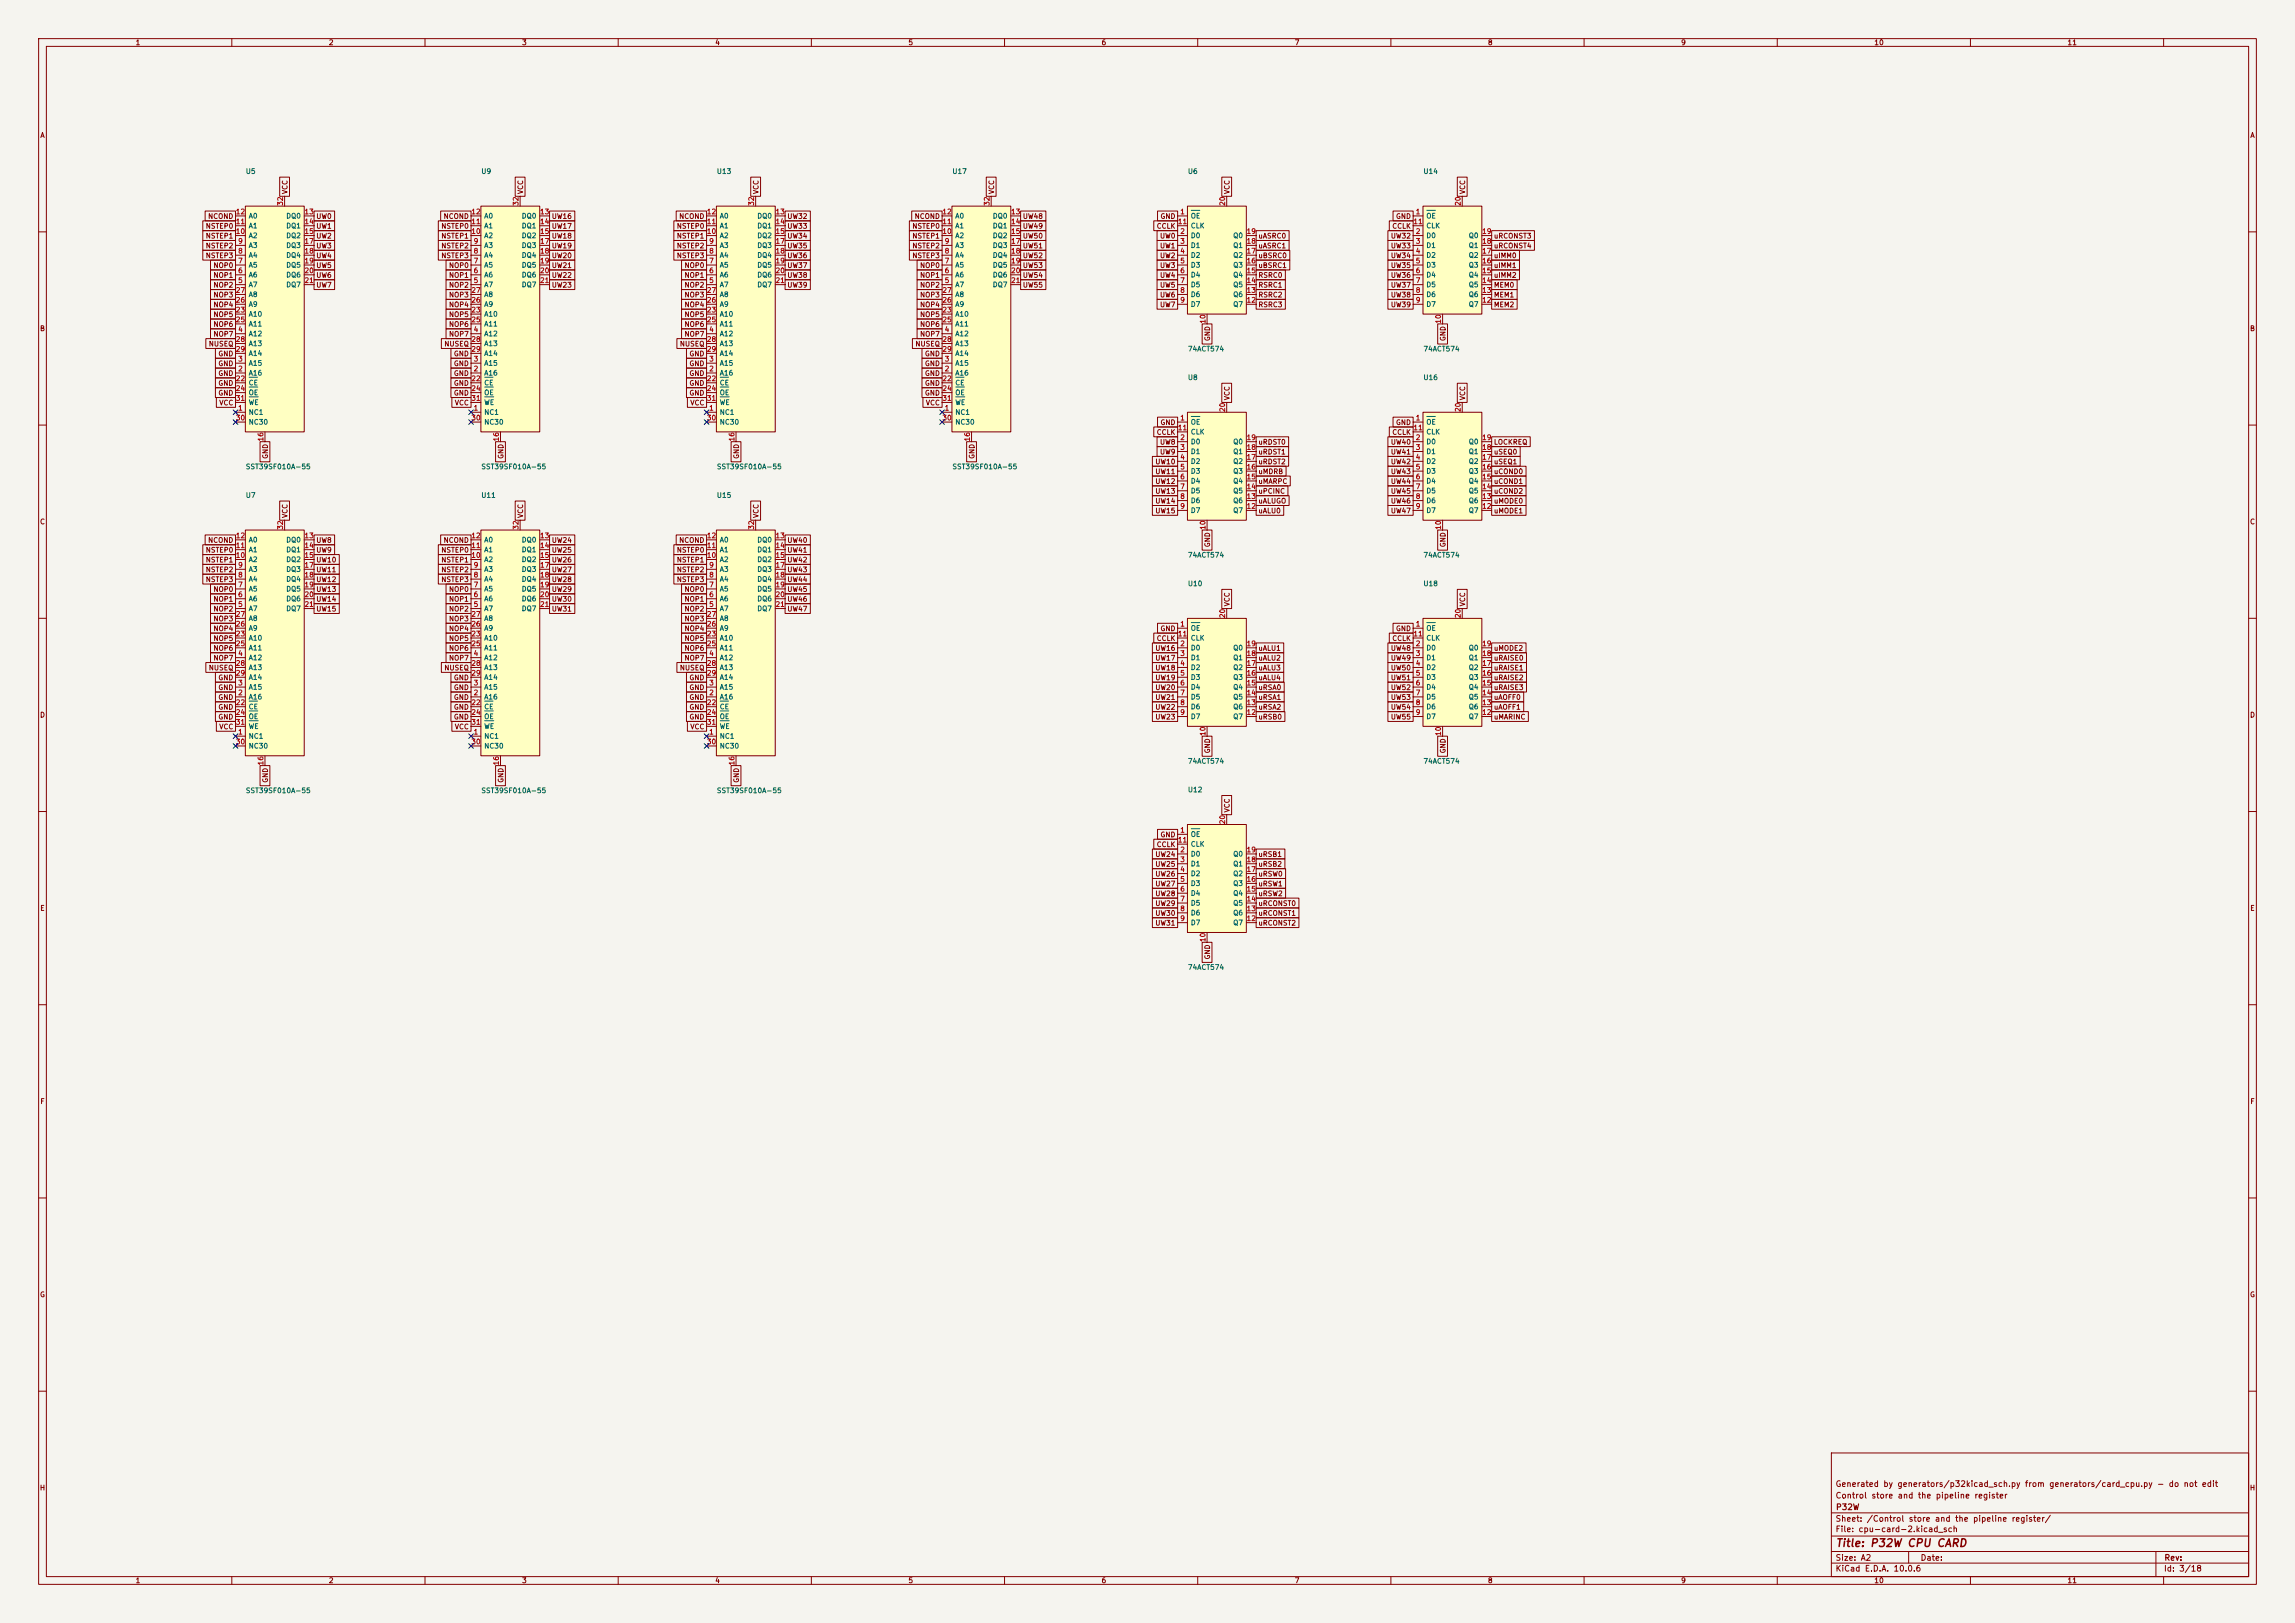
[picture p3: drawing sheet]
<svg xmlns="http://www.w3.org/2000/svg" width="594mm" height="420mm" viewBox="0 0 594 420" stroke-linecap="round" stroke-linejoin="round" font-family="sans-serif">
<defs><g id="words">
<text font-size="2" fill="#840000" x="475" y="400.8">Title: P32W CPU CARD</text>
<g font-size="1.5" fill="#840000">
<text x="475" y="388.1">Control store and the pipeline register</text>
<text x="475" y="385.1">Generated by generators/p32kicad_sch.py from generators/card_cpu.py - do not edit</text>
<text x="475" y="394.1">Sheet: /Control store and the pipeline register/</text>
<text x="475.1" y="391.1">P32W</text>
<text x="475" y="396.8">File: cpu-card-2.kicad_sch</text>
<text x="475" y="407">KiCad E.D.A. 10.0.6</text>
<text x="475" y="404.2">Size: A2</text>
<text x="497" y="404.2">Date:</text>
<text x="560" y="407">Id: 3/18</text>
<text x="560.1" y="404.2">Rev:</text>
</g>
<g font-size="1.3" fill="#840000">
<text x="35" y="12">1</text>
<text x="85" y="12">2</text>
<text x="135" y="12">3</text>
<text x="185" y="12">4</text>
<text x="235" y="12">5</text>
<text x="285" y="12">6</text>
<text x="335" y="12">7</text>
<text x="385" y="12">8</text>
<text x="435" y="12">9</text>
<text x="485" y="12">10</text>
<text x="535" y="12">11</text>
<text x="10.3" y="36">A</text>
<text x="582.3" y="36">A</text>
<text x="74.7" y="50.4" transform="rotate(-90 74.7 50.4)">VCC</text>
<text x="135.7" y="50.4" transform="rotate(-90 135.7 50.4)">VCC</text>
<text x="196.6" y="50.4" transform="rotate(-90 196.6 50.4)">VCC</text>
<text x="257.6" y="50.4" transform="rotate(-90 257.6 50.4)">VCC</text>
<text x="318.6" y="50.4" transform="rotate(-90 318.6 50.4)">VCC</text>
<text x="379.5" y="50.4" transform="rotate(-90 379.5 50.4)">VCC</text>
<text x="53.1" y="59.5">NSTEP0</text>
<text x="53.7" y="56.9">NCOND</text>
<text x="81.7" y="56.9">UW0</text>
<text x="81.7" y="59.5">UW1</text>
<text x="114.1" y="59.5">NSTEP0</text>
<text x="114.7" y="56.9">NCOND</text>
<text x="142.7" y="56.9">UW16</text>
<text x="142.7" y="59.5">UW17</text>
<text x="175" y="59.5">NSTEP0</text>
<text x="175.6" y="56.9">NCOND</text>
<text x="203.6" y="56.9">UW32</text>
<text x="203.6" y="59.5">UW33</text>
<text x="236" y="59.5">NSTEP0</text>
<text x="236.6" y="56.9">NCOND</text>
<text x="264.6" y="56.9">UW48</text>
<text x="264.6" y="59.5">UW49</text>
<text x="299.3" y="59.5">CCLK</text>
<text x="300.2" y="56.9">GND</text>
<text x="360.2" y="59.5">CCLK</text>
<text x="361.2" y="56.9">GND</text>
<text x="53.1" y="64.6">NSTEP2</text>
<text x="53.1" y="62">NSTEP1</text>
<text x="81.7" y="64.6">UW3</text>
<text x="81.7" y="62">UW2</text>
<text x="114.1" y="62">NSTEP1</text>
<text x="114.1" y="64.6">NSTEP2</text>
<text x="142.7" y="64.6">UW19</text>
<text x="142.7" y="62">UW18</text>
<text x="175" y="64.6">NSTEP2</text>
<text x="175" y="62">NSTEP1</text>
<text x="203.6" y="64.6">UW35</text>
<text x="203.6" y="62">UW34</text>
<text x="236" y="64.6">NSTEP2</text>
<text x="236" y="62">NSTEP1</text>
<text x="264.6" y="64.6">UW51</text>
<text x="264.6" y="62">UW50</text>
<text x="300.1" y="62">UW0</text>
<text x="300.1" y="64.6">UW1</text>
<text x="325.6" y="62">uASRC0</text>
<text x="325.6" y="64.6">uASRC1</text>
<text x="359.9" y="62">UW32</text>
<text x="359.9" y="64.6">UW33</text>
<text x="386.5" y="62">uRCONST3</text>
<text x="386.5" y="64.6">uRCONST4</text>
<text x="53.1" y="67.1">NSTEP3</text>
<text x="55.1" y="69.6">NOP0</text>
<text x="81.7" y="67.1">UW4</text>
<text x="81.7" y="69.6">UW5</text>
<text x="114.1" y="67.1">NSTEP3</text>
<text x="116.1" y="69.6">NOP0</text>
<text x="142.7" y="67.1">UW20</text>
<text x="142.7" y="69.6">UW21</text>
<text x="175" y="67.1">NSTEP3</text>
<text x="177" y="69.6">NOP0</text>
<text x="203.6" y="67.1">UW36</text>
<text x="203.6" y="69.6">UW37</text>
<text x="236" y="67.1">NSTEP3</text>
<text x="238" y="69.6">NOP0</text>
<text x="264.6" y="67.1">UW52</text>
<text x="264.6" y="69.6">UW53</text>
<text x="300.1" y="67.1">UW2</text>
<text x="300.1" y="69.6">UW3</text>
<text x="325.6" y="69.6">uBSRC1</text>
<text x="325.6" y="67.1">uBSRC0</text>
<text x="359.9" y="67.1">UW34</text>
<text x="359.9" y="69.6">UW35</text>
<text x="386.5" y="67.1">uIMM0</text>
<text x="386.5" y="69.6">uIMM1</text>
<text x="55.1" y="72.2">NOP1</text>
<text x="55.1" y="74.7">NOP2</text>
<text x="55.1" y="77.3">NOP3</text>
<text x="81.7" y="72.2">UW6</text>
<text x="81.7" y="74.7">UW7</text>
<text x="116.1" y="72.2">NOP1</text>
<text x="116.1" y="74.7">NOP2</text>
<text x="116.1" y="77.3">NOP3</text>
<text x="142.7" y="72.2">UW22</text>
<text x="142.7" y="74.7">UW23</text>
<text x="177" y="72.2">NOP1</text>
<text x="177" y="74.7">NOP2</text>
<text x="177" y="77.3">NOP3</text>
<text x="203.6" y="72.2">UW38</text>
<text x="203.6" y="74.7">UW39</text>
<text x="238" y="77.3">NOP3</text>
<text x="238" y="74.7">NOP2</text>
<text x="238" y="72.2">NOP1</text>
<text x="264.6" y="72.2">UW54</text>
<text x="264.6" y="74.7">UW55</text>
<text x="300.1" y="72.2">UW4</text>
<text x="300.1" y="74.7">UW5</text>
<text x="300.1" y="77.3">UW6</text>
<text x="325.6" y="72.2">RSRC0</text>
<text x="325.6" y="74.7">RSRC1</text>
<text x="325.6" y="77.3">RSRC2</text>
<text x="359.9" y="72.2">UW36</text>
<text x="359.9" y="74.7">UW37</text>
<text x="359.9" y="77.3">UW38</text>
<text x="386.5" y="72.2">uIMM2</text>
<text x="386.5" y="74.7">MEM0</text>
<text x="386.5" y="77.3">MEM1</text>
<text x="55.1" y="82.3">NOP5</text>
<text x="55.1" y="79.8">NOP4</text>
<text x="116.1" y="79.8">NOP4</text>
<text x="116.1" y="82.3">NOP5</text>
<text x="177" y="79.8">NOP4</text>
<text x="177" y="82.3">NOP5</text>
<text x="238" y="79.8">NOP4</text>
<text x="238" y="82.3">NOP5</text>
<text x="300.1" y="79.8">UW7</text>
<text x="325.6" y="79.8">RSRC3</text>
<text x="359.9" y="79.8">UW39</text>
<text x="386.5" y="79.8">MEM2</text>
<text x="10.2" y="86">B</text>
<text x="53.9" y="90">NUSEQ</text>
<text x="55.1" y="87.4">NOP7</text>
<text x="55.1" y="84.9">NOP6</text>
<text x="114.9" y="90">NUSEQ</text>
<text x="116.1" y="84.9">NOP6</text>
<text x="116.1" y="87.4">NOP7</text>
<text x="175.8" y="90">NUSEQ</text>
<text x="177" y="84.9">NOP6</text>
<text x="177" y="87.4">NOP7</text>
<text x="236.8" y="90">NUSEQ</text>
<text x="238" y="84.9">NOP6</text>
<text x="238" y="87.4">NOP7</text>
<text x="313.5" y="88.4" transform="rotate(-90 313.5 88.4)">GND</text>
<text x="374.4" y="88.4" transform="rotate(-90 374.4 88.4)">GND</text>
<text x="582.2" y="86">B</text>
<text x="56.4" y="95">GND</text>
<text x="56.4" y="92.5">GND</text>
<text x="117.3" y="92.5">GND</text>
<text x="117.3" y="95">GND</text>
<text x="178.3" y="92.5">GND</text>
<text x="178.3" y="95">GND</text>
<text x="239.3" y="95">GND</text>
<text x="239.3" y="92.5">GND</text>
<text x="56.4" y="100.1">GND</text>
<text x="56.4" y="97.6">GND</text>
<text x="117.3" y="100.1">GND</text>
<text x="117.3" y="97.6">GND</text>
<text x="178.3" y="100.1">GND</text>
<text x="178.3" y="97.6">GND</text>
<text x="239.3" y="97.6">GND</text>
<text x="239.3" y="100.1">GND</text>
<text x="56.4" y="102.7">GND</text>
<text x="56.6" y="105.2">VCC</text>
<text x="117.3" y="102.7">GND</text>
<text x="117.6" y="105.2">VCC</text>
<text x="178.3" y="102.7">GND</text>
<text x="178.5" y="105.2">VCC</text>
<text x="239.3" y="102.7">GND</text>
<text x="239.5" y="105.2">VCC</text>
<text x="318.6" y="103.7" transform="rotate(-90 318.6 103.7)">VCC</text>
<text x="379.5" y="103.7" transform="rotate(-90 379.5 103.7)">VCC</text>
<text x="299.3" y="112.8">CCLK</text>
<text x="300.2" y="110.3">GND</text>
<text x="360.2" y="112.8">CCLK</text>
<text x="361.2" y="110.3">GND</text>
<text x="69.6" y="118.9" transform="rotate(-90 69.6 118.9)">GND</text>
<text x="130.6" y="118.9" transform="rotate(-90 130.6 118.9)">GND</text>
<text x="191.6" y="118.9" transform="rotate(-90 191.6 118.9)">GND</text>
<text x="252.5" y="118.9" transform="rotate(-90 252.5 118.9)">GND</text>
<text x="300.1" y="115.4">UW8</text>
<text x="300.1" y="117.9">UW9</text>
<text x="325.6" y="115.4">uRDST0</text>
<text x="325.6" y="117.9">uRDST1</text>
<text x="359.9" y="115.4">UW40</text>
<text x="359.9" y="117.9">UW41</text>
<text x="386.5" y="115.4">LOCKREQ</text>
<text x="386.5" y="117.9">uSEQ0</text>
<text x="298.9" y="120.4">UW10</text>
<text x="298.9" y="123">UW11</text>
<text x="298.9" y="125.5">UW12</text>
<text x="325.6" y="123">uMDRB</text>
<text x="325.6" y="125.5">uMARPC</text>
<text x="325.6" y="120.4">uRDST2</text>
<text x="359.9" y="120.4">UW42</text>
<text x="359.9" y="123">UW43</text>
<text x="359.9" y="125.5">UW44</text>
<text x="386.5" y="120.4">uSEQ1</text>
<text x="386.5" y="123">uCOND0</text>
<text x="386.5" y="125.5">uCOND1</text>
<text x="298.9" y="130.6">UW14</text>
<text x="298.9" y="128.1">UW13</text>
<text x="325.6" y="128.1">uPCINC</text>
<text x="325.6" y="130.6">uALUGO</text>
<text x="359.9" y="128.1">UW45</text>
<text x="359.9" y="130.6">UW46</text>
<text x="386.5" y="128.1">uCOND2</text>
<text x="386.5" y="130.6">uMODE0</text>
<text x="10.2" y="136">C</text>
<text x="74.7" y="134.2" transform="rotate(-90 74.7 134.2)">VCC</text>
<text x="135.7" y="134.2" transform="rotate(-90 135.7 134.2)">VCC</text>
<text x="196.6" y="134.2" transform="rotate(-90 196.6 134.2)">VCC</text>
<text x="298.9" y="133.1">UW15</text>
<text x="325.6" y="133.1">uALU0</text>
<text x="359.9" y="133.1">UW47</text>
<text x="386.5" y="133.1">uMODE1</text>
<text x="582.2" y="136">C</text>
<text x="53.1" y="143.3">NSTEP0</text>
<text x="53.7" y="140.8">NCOND</text>
<text x="81.7" y="140.8">UW8</text>
<text x="81.7" y="143.3">UW9</text>
<text x="114.1" y="143.3">NSTEP0</text>
<text x="114.7" y="140.8">NCOND</text>
<text x="142.7" y="140.8">UW24</text>
<text x="142.7" y="143.3">UW25</text>
<text x="175" y="143.3">NSTEP0</text>
<text x="175.6" y="140.8">NCOND</text>
<text x="203.6" y="140.8">UW40</text>
<text x="203.6" y="143.3">UW41</text>
<text x="313.5" y="141.7" transform="rotate(-90 313.5 141.7)">GND</text>
<text x="374.4" y="141.7" transform="rotate(-90 374.4 141.7)">GND</text>
<text x="53.1" y="145.8">NSTEP1</text>
<text x="53.1" y="148.4">NSTEP2</text>
<text x="81.7" y="145.8">UW10</text>
<text x="81.7" y="148.4">UW11</text>
<text x="114.1" y="145.8">NSTEP1</text>
<text x="114.1" y="148.4">NSTEP2</text>
<text x="142.7" y="148.4">UW27</text>
<text x="142.7" y="145.8">UW26</text>
<text x="175" y="145.8">NSTEP1</text>
<text x="175" y="148.4">NSTEP2</text>
<text x="203.6" y="148.4">UW43</text>
<text x="203.6" y="145.8">UW42</text>
<text x="53.1" y="150.9">NSTEP3</text>
<text x="55.1" y="153.5">NOP0</text>
<text x="55.1" y="156">NOP1</text>
<text x="81.7" y="150.9">UW12</text>
<text x="81.7" y="153.5">UW13</text>
<text x="81.7" y="156">UW14</text>
<text x="114.1" y="150.9">NSTEP3</text>
<text x="116.1" y="153.5">NOP0</text>
<text x="116.1" y="156">NOP1</text>
<text x="142.7" y="150.9">UW28</text>
<text x="142.7" y="153.5">UW29</text>
<text x="142.7" y="156">UW30</text>
<text x="175" y="150.9">NSTEP3</text>
<text x="177" y="153.5">NOP0</text>
<text x="177" y="156">NOP1</text>
<text x="203.6" y="156">UW46</text>
<text x="203.6" y="150.9">UW44</text>
<text x="203.6" y="153.5">UW45</text>
<text x="55.1" y="161.1">NOP3</text>
<text x="55.1" y="158.5">NOP2</text>
<text x="81.7" y="158.5">UW15</text>
<text x="116.1" y="158.5">NOP2</text>
<text x="116.1" y="161.1">NOP3</text>
<text x="142.7" y="158.5">UW31</text>
<text x="177" y="158.5">NOP2</text>
<text x="177" y="161.1">NOP3</text>
<text x="203.6" y="158.5">UW47</text>
<text x="318.6" y="157" transform="rotate(-90 318.6 157)">VCC</text>
<text x="379.5" y="157" transform="rotate(-90 379.5 157)">VCC</text>
<text x="55.1" y="163.6">NOP4</text>
<text x="55.1" y="166.2">NOP5</text>
<text x="116.1" y="163.6">NOP4</text>
<text x="116.1" y="166.2">NOP5</text>
<text x="177" y="163.6">NOP4</text>
<text x="177" y="166.2">NOP5</text>
<text x="299.3" y="166.2">CCLK</text>
<text x="300.2" y="163.6">GND</text>
<text x="360.2" y="166.2">CCLK</text>
<text x="361.2" y="163.6">GND</text>
<text x="53.9" y="173.8">NUSEQ</text>
<text x="55.1" y="168.7">NOP6</text>
<text x="55.1" y="171.2">NOP7</text>
<text x="114.9" y="173.8">NUSEQ</text>
<text x="116.1" y="168.7">NOP6</text>
<text x="116.1" y="171.2">NOP7</text>
<text x="175.8" y="173.8">NUSEQ</text>
<text x="177" y="168.7">NOP6</text>
<text x="177" y="171.2">NOP7</text>
<text x="298.9" y="171.2">UW17</text>
<text x="298.9" y="173.8">UW18</text>
<text x="298.9" y="168.7">UW16</text>
<text x="325.6" y="168.7">uALU1</text>
<text x="325.6" y="171.2">uALU2</text>
<text x="325.6" y="173.8">uALU3</text>
<text x="359.9" y="168.7">UW48</text>
<text x="359.9" y="171.2">UW49</text>
<text x="359.9" y="173.8">UW50</text>
<text x="386.5" y="168.7">uMODE2</text>
<text x="386.5" y="171.2">uRAISE0</text>
<text x="386.5" y="173.8">uRAISE1</text>
<text x="56.4" y="176.3">GND</text>
<text x="56.4" y="178.9">GND</text>
<text x="117.3" y="176.3">GND</text>
<text x="117.3" y="178.9">GND</text>
<text x="178.3" y="176.3">GND</text>
<text x="178.3" y="178.9">GND</text>
<text x="298.9" y="176.3">UW19</text>
<text x="298.9" y="178.9">UW20</text>
<text x="325.6" y="176.3">uALU4</text>
<text x="325.6" y="178.9">uRSA0</text>
<text x="359.9" y="176.3">UW51</text>
<text x="359.9" y="178.9">UW52</text>
<text x="386.5" y="176.3">uRAISE2</text>
<text x="386.5" y="178.9">uRAISE3</text>
<text x="10.2" y="186">D</text>
<text x="56.4" y="181.4">GND</text>
<text x="56.4" y="183.9">GND</text>
<text x="117.3" y="181.4">GND</text>
<text x="117.3" y="183.9">GND</text>
<text x="178.3" y="183.9">GND</text>
<text x="178.3" y="181.4">GND</text>
<text x="298.9" y="181.4">UW21</text>
<text x="298.9" y="183.9">UW22</text>
<text x="325.6" y="181.4">uRSA1</text>
<text x="325.6" y="183.9">uRSA2</text>
<text x="359.9" y="181.4">UW53</text>
<text x="359.9" y="183.9">UW54</text>
<text x="386.5" y="181.4">uAOFF0</text>
<text x="386.5" y="183.9">uAOFF1</text>
<text x="582.2" y="186">D</text>
<text x="56.4" y="186.5">GND</text>
<text x="56.6" y="189">VCC</text>
<text x="117.3" y="186.5">GND</text>
<text x="117.6" y="189">VCC</text>
<text x="178.3" y="186.5">GND</text>
<text x="178.5" y="189">VCC</text>
<text x="298.9" y="186.5">UW23</text>
<text x="325.6" y="186.5">uRSB0</text>
<text x="359.9" y="186.5">UW55</text>
<text x="386.5" y="186.5">uMARINC</text>
<text x="313.5" y="195.1" transform="rotate(-90 313.5 195.1)">GND</text>
<text x="374.4" y="195.1" transform="rotate(-90 374.4 195.1)">GND</text>
<text x="69.6" y="202.7" transform="rotate(-90 69.6 202.7)">GND</text>
<text x="130.6" y="202.7" transform="rotate(-90 130.6 202.7)">GND</text>
<text x="191.6" y="202.7" transform="rotate(-90 191.6 202.7)">GND</text>
<text x="318.6" y="210.4" transform="rotate(-90 318.6 210.4)">VCC</text>
<text x="299.3" y="219.5">CCLK</text>
<text x="300.2" y="217">GND</text>
<text x="298.9" y="222">UW24</text>
<text x="298.9" y="224.6">UW25</text>
<text x="298.9" y="227.1">UW26</text>
<text x="325.6" y="222">uRSB1</text>
<text x="325.6" y="224.6">uRSB2</text>
<text x="325.6" y="227.1">uRSW0</text>
<text x="298.9" y="229.7">UW27</text>
<text x="298.9" y="232.2">UW28</text>
<text x="325.6" y="229.7">uRSW1</text>
<text x="325.6" y="232.2">uRSW2</text>
<text x="10.3" y="236">E</text>
<text x="298.9" y="237.3">UW30</text>
<text x="298.9" y="239.8">UW31</text>
<text x="298.9" y="234.7">UW29</text>
<text x="325.6" y="234.7">uRCONST0</text>
<text x="325.6" y="237.3">uRCONST1</text>
<text x="325.6" y="239.8">uRCONST2</text>
<text x="582.3" y="236">E</text>
<text x="313.5" y="248.4" transform="rotate(-90 313.5 248.4)">GND</text>
<text x="10.3" y="286">F</text>
<text x="582.3" y="286">F</text>
<text x="10.2" y="336">G</text>
<text x="582.2" y="336">G</text>
<text x="10.2" y="386">H</text>
<text x="582.2" y="386">H</text>
<text x="35" y="410">1</text>
<text x="85" y="410">2</text>
<text x="135" y="410">3</text>
<text x="185" y="410">4</text>
<text x="235" y="410">5</text>
<text x="285" y="410">6</text>
<text x="335" y="410">7</text>
<text x="385" y="410">8</text>
<text x="435" y="410">9</text>
<text x="485" y="410">10</text>
<text x="535" y="410">11</text>
</g>
<g font-size="1.3" fill="#006464">
<text x="63.5" y="45.3">U5</text>
<text x="124.4" y="45.3">U9</text>
<text x="185.4" y="45.3">U13</text>
<text x="246.4" y="45.3">U17</text>
<text x="307.3" y="45.3">U6</text>
<text x="368.3" y="45.3">U14</text>
<text x="64.2" y="59.4">A1</text>
<text x="64.2" y="56.8">A0</text>
<text x="73.9" y="56.8">DQ0</text>
<text x="73.9" y="59.4">DQ1</text>
<text x="125.2" y="59.4">A1</text>
<text x="125.2" y="56.8">A0</text>
<text x="134.9" y="56.8">DQ0</text>
<text x="134.9" y="59.4">DQ1</text>
<text x="186.2" y="59.4">A1</text>
<text x="186.2" y="56.8">A0</text>
<text x="195.9" y="56.8">DQ0</text>
<text x="195.9" y="59.4">DQ1</text>
<text x="247.1" y="59.4">A1</text>
<text x="247.1" y="56.8">A0</text>
<text x="256.8" y="56.8">DQ0</text>
<text x="256.8" y="59.4">DQ1</text>
<text x="308.1" y="56.8">OE</text>
<text x="308.1" y="59.4">CLK</text>
<text x="369" y="56.8">OE</text>
<text x="369" y="59.4">CLK</text>
<text x="64.2" y="64.5">A3</text>
<text x="64.2" y="61.9">A2</text>
<text x="73.9" y="61.9">DQ2</text>
<text x="73.9" y="64.5">DQ3</text>
<text x="125.2" y="64.5">A3</text>
<text x="125.2" y="61.9">A2</text>
<text x="134.9" y="61.9">DQ2</text>
<text x="134.9" y="64.5">DQ3</text>
<text x="186.2" y="64.5">A3</text>
<text x="186.2" y="61.9">A2</text>
<text x="195.9" y="61.9">DQ2</text>
<text x="195.9" y="64.5">DQ3</text>
<text x="247.1" y="64.5">A3</text>
<text x="247.1" y="61.9">A2</text>
<text x="256.8" y="61.9">DQ2</text>
<text x="256.8" y="64.5">DQ3</text>
<text x="308.1" y="61.9">D0</text>
<text x="308.1" y="64.5">D1</text>
<text x="319.1" y="64.5">Q1</text>
<text x="319.1" y="61.9">Q0</text>
<text x="369" y="61.9">D0</text>
<text x="369" y="64.5">D1</text>
<text x="380" y="64.5">Q1</text>
<text x="380" y="61.9">Q0</text>
<text x="64.2" y="69.5">A5</text>
<text x="64.2" y="67">A4</text>
<text x="73.9" y="67">DQ4</text>
<text x="73.9" y="69.5">DQ5</text>
<text x="125.2" y="69.5">A5</text>
<text x="125.2" y="67">A4</text>
<text x="134.9" y="67">DQ4</text>
<text x="134.9" y="69.5">DQ5</text>
<text x="186.2" y="69.5">A5</text>
<text x="186.2" y="67">A4</text>
<text x="195.9" y="67">DQ4</text>
<text x="195.9" y="69.5">DQ5</text>
<text x="247.1" y="69.5">A5</text>
<text x="247.1" y="67">A4</text>
<text x="256.8" y="67">DQ4</text>
<text x="256.8" y="69.5">DQ5</text>
<text x="308.1" y="67">D2</text>
<text x="308.1" y="69.5">D3</text>
<text x="319.1" y="69.5">Q3</text>
<text x="319.1" y="67">Q2</text>
<text x="369" y="67">D2</text>
<text x="369" y="69.5">D3</text>
<text x="380" y="69.5">Q3</text>
<text x="380" y="67">Q2</text>
<text x="64.2" y="74.6">A7</text>
<text x="64.2" y="72.1">A6</text>
<text x="64.2" y="77.2">A8</text>
<text x="73.9" y="72.1">DQ6</text>
<text x="73.9" y="74.6">DQ7</text>
<text x="125.2" y="74.6">A7</text>
<text x="125.2" y="72.1">A6</text>
<text x="125.2" y="77.2">A8</text>
<text x="134.9" y="72.1">DQ6</text>
<text x="134.9" y="74.6">DQ7</text>
<text x="186.2" y="74.6">A7</text>
<text x="186.2" y="72.1">A6</text>
<text x="186.2" y="77.2">A8</text>
<text x="195.9" y="72.1">DQ6</text>
<text x="195.9" y="74.6">DQ7</text>
<text x="247.1" y="74.6">A7</text>
<text x="247.1" y="72.1">A6</text>
<text x="247.1" y="77.2">A8</text>
<text x="256.8" y="72.1">DQ6</text>
<text x="256.8" y="74.6">DQ7</text>
<text x="308.1" y="72.1">D4</text>
<text x="308.1" y="74.6">D5</text>
<text x="308.1" y="77.2">D6</text>
<text x="319.1" y="77.2">Q6</text>
<text x="319.1" y="74.6">Q5</text>
<text x="319.1" y="72.1">Q4</text>
<text x="369" y="72.1">D4</text>
<text x="369" y="74.6">D5</text>
<text x="369" y="77.2">D6</text>
<text x="380" y="77.2">Q6</text>
<text x="380" y="74.6">Q5</text>
<text x="380" y="72.1">Q4</text>
<text x="64.2" y="82.2">A10</text>
<text x="64.2" y="79.7">A9</text>
<text x="125.2" y="82.2">A10</text>
<text x="125.2" y="79.7">A9</text>
<text x="186.2" y="82.2">A10</text>
<text x="186.2" y="79.7">A9</text>
<text x="247.1" y="82.2">A10</text>
<text x="247.1" y="79.7">A9</text>
<text x="308.1" y="79.7">D7</text>
<text x="319.1" y="79.7">Q7</text>
<text x="369" y="79.7">D7</text>
<text x="380" y="79.7">Q7</text>
<text x="64.2" y="87.3">A12</text>
<text x="64.2" y="84.8">A11</text>
<text x="64.2" y="89.9">A13</text>
<text x="125.2" y="87.3">A12</text>
<text x="125.2" y="84.8">A11</text>
<text x="125.2" y="89.9">A13</text>
<text x="186.2" y="87.3">A12</text>
<text x="186.2" y="84.8">A11</text>
<text x="186.2" y="89.9">A13</text>
<text x="247.1" y="87.3">A12</text>
<text x="247.1" y="84.8">A11</text>
<text x="247.1" y="89.9">A13</text>
<text x="64.2" y="94.9">A15</text>
<text x="64.2" y="92.4">A14</text>
<text x="125.2" y="94.9">A15</text>
<text x="125.2" y="92.4">A14</text>
<text x="186.2" y="94.9">A15</text>
<text x="186.2" y="92.4">A14</text>
<text x="247.1" y="94.9">A15</text>
<text x="247.1" y="92.4">A14</text>
<text x="307.3" y="91.2">74ACT574</text>
<text x="368.3" y="91.2">74ACT574</text>
<text x="64.2" y="97.5">A16</text>
<text x="64.2" y="100">CE</text>
<text x="125.2" y="97.5">A16</text>
<text x="125.2" y="100">CE</text>
<text x="186.2" y="97.5">A16</text>
<text x="186.2" y="100">CE</text>
<text x="247.1" y="97.5">A16</text>
<text x="247.1" y="100">CE</text>
<text x="307.3" y="98.6">U8</text>
<text x="368.3" y="98.6">U16</text>
<text x="64.2" y="107.6">NC1</text>
<text x="64.2" y="102.6">OE</text>
<text x="64.2" y="105.1">WE</text>
<text x="125.2" y="107.6">NC1</text>
<text x="125.2" y="102.6">OE</text>
<text x="125.2" y="105.1">WE</text>
<text x="186.2" y="107.6">NC1</text>
<text x="186.2" y="102.6">OE</text>
<text x="186.2" y="105.1">WE</text>
<text x="247.1" y="107.6">NC1</text>
<text x="247.1" y="102.6">OE</text>
<text x="247.1" y="105.1">WE</text>
<text x="64.2" y="110.2">NC30</text>
<text x="125.2" y="110.2">NC30</text>
<text x="186.2" y="110.2">NC30</text>
<text x="247.1" y="110.2">NC30</text>
<text x="308.1" y="110.2">OE</text>
<text x="308.1" y="112.7">CLK</text>
<text x="369" y="110.2">OE</text>
<text x="369" y="112.7">CLK</text>
<text x="308.1" y="115.3">D0</text>
<text x="308.1" y="117.8">D1</text>
<text x="319.1" y="117.8">Q1</text>
<text x="319.1" y="115.3">Q0</text>
<text x="369" y="115.3">D0</text>
<text x="369" y="117.8">D1</text>
<text x="380" y="117.8">Q1</text>
<text x="380" y="115.3">Q0</text>
<text x="63.5" y="121.7">SST39SF010A-55</text>
<text x="124.4" y="121.7">SST39SF010A-55</text>
<text x="185.4" y="121.7">SST39SF010A-55</text>
<text x="246.4" y="121.7">SST39SF010A-55</text>
<text x="308.1" y="120.3">D2</text>
<text x="308.1" y="122.9">D3</text>
<text x="308.1" y="125.4">D4</text>
<text x="319.1" y="125.4">Q4</text>
<text x="319.1" y="122.9">Q3</text>
<text x="319.1" y="120.3">Q2</text>
<text x="369" y="120.3">D2</text>
<text x="369" y="122.9">D3</text>
<text x="369" y="125.4">D4</text>
<text x="380" y="125.4">Q4</text>
<text x="380" y="122.9">Q3</text>
<text x="380" y="120.3">Q2</text>
<text x="63.5" y="129.1">U7</text>
<text x="124.4" y="129.1">U11</text>
<text x="185.4" y="129.1">U15</text>
<text x="308.1" y="128">D5</text>
<text x="308.1" y="130.5">D6</text>
<text x="319.1" y="130.5">Q6</text>
<text x="319.1" y="128">Q5</text>
<text x="369" y="128">D5</text>
<text x="369" y="130.5">D6</text>
<text x="380" y="130.5">Q6</text>
<text x="380" y="128">Q5</text>
<text x="308.1" y="133">D7</text>
<text x="319.1" y="133">Q7</text>
<text x="369" y="133">D7</text>
<text x="380" y="133">Q7</text>
<text x="64.2" y="143.2">A1</text>
<text x="64.2" y="140.7">A0</text>
<text x="73.9" y="140.7">DQ0</text>
<text x="73.9" y="143.2">DQ1</text>
<text x="125.2" y="143.2">A1</text>
<text x="125.2" y="140.7">A0</text>
<text x="134.9" y="140.7">DQ0</text>
<text x="134.9" y="143.2">DQ1</text>
<text x="186.2" y="143.2">A1</text>
<text x="186.2" y="140.7">A0</text>
<text x="195.9" y="140.7">DQ0</text>
<text x="195.9" y="143.2">DQ1</text>
<text x="64.2" y="148.3">A3</text>
<text x="64.2" y="145.7">A2</text>
<text x="73.9" y="145.7">DQ2</text>
<text x="73.9" y="148.3">DQ3</text>
<text x="125.2" y="148.3">A3</text>
<text x="125.2" y="145.7">A2</text>
<text x="134.9" y="145.7">DQ2</text>
<text x="134.9" y="148.3">DQ3</text>
<text x="186.2" y="148.3">A3</text>
<text x="186.2" y="145.7">A2</text>
<text x="195.9" y="145.7">DQ2</text>
<text x="195.9" y="148.3">DQ3</text>
<text x="307.3" y="144.6">74ACT574</text>
<text x="368.3" y="144.6">74ACT574</text>
<text x="64.2" y="155.9">A6</text>
<text x="64.2" y="153.4">A5</text>
<text x="64.2" y="150.8">A4</text>
<text x="73.9" y="150.8">DQ4</text>
<text x="73.9" y="153.4">DQ5</text>
<text x="73.9" y="155.9">DQ6</text>
<text x="125.2" y="155.9">A6</text>
<text x="125.2" y="153.4">A5</text>
<text x="125.2" y="150.8">A4</text>
<text x="134.9" y="150.8">DQ4</text>
<text x="134.9" y="153.4">DQ5</text>
<text x="134.9" y="155.9">DQ6</text>
<text x="186.2" y="155.9">A6</text>
<text x="186.2" y="153.4">A5</text>
<text x="186.2" y="150.8">A4</text>
<text x="195.9" y="150.8">DQ4</text>
<text x="195.9" y="153.4">DQ5</text>
<text x="195.9" y="155.9">DQ6</text>
<text x="307.3" y="152">U10</text>
<text x="368.3" y="152">U18</text>
<text x="64.2" y="158.4">A7</text>
<text x="64.2" y="161">A8</text>
<text x="73.9" y="158.4">DQ7</text>
<text x="125.2" y="158.4">A7</text>
<text x="125.2" y="161">A8</text>
<text x="134.9" y="158.4">DQ7</text>
<text x="186.2" y="158.4">A7</text>
<text x="186.2" y="161">A8</text>
<text x="195.9" y="158.4">DQ7</text>
<text x="64.2" y="166.1">A10</text>
<text x="64.2" y="163.5">A9</text>
<text x="125.2" y="166.1">A10</text>
<text x="125.2" y="163.5">A9</text>
<text x="186.2" y="166.1">A10</text>
<text x="186.2" y="163.5">A9</text>
<text x="308.1" y="163.5">OE</text>
<text x="308.1" y="166.1">CLK</text>
<text x="369" y="163.5">OE</text>
<text x="369" y="166.1">CLK</text>
<text x="64.2" y="171.1">A12</text>
<text x="64.2" y="168.6">A11</text>
<text x="64.2" y="173.7">A13</text>
<text x="125.2" y="171.1">A12</text>
<text x="125.2" y="168.6">A11</text>
<text x="125.2" y="173.7">A13</text>
<text x="186.2" y="171.1">A12</text>
<text x="186.2" y="168.6">A11</text>
<text x="186.2" y="173.7">A13</text>
<text x="308.1" y="168.6">D0</text>
<text x="308.1" y="171.1">D1</text>
<text x="308.1" y="173.7">D2</text>
<text x="319.1" y="173.7">Q2</text>
<text x="319.1" y="171.1">Q1</text>
<text x="319.1" y="168.6">Q0</text>
<text x="369" y="168.6">D0</text>
<text x="369" y="171.1">D1</text>
<text x="369" y="173.7">D2</text>
<text x="380" y="173.7">Q2</text>
<text x="380" y="171.1">Q1</text>
<text x="380" y="168.6">Q0</text>
<text x="64.2" y="178.8">A15</text>
<text x="64.2" y="176.2">A14</text>
<text x="125.2" y="178.8">A15</text>
<text x="125.2" y="176.2">A14</text>
<text x="186.2" y="178.8">A15</text>
<text x="186.2" y="176.2">A14</text>
<text x="308.1" y="176.2">D3</text>
<text x="308.1" y="178.8">D4</text>
<text x="319.1" y="178.8">Q4</text>
<text x="319.1" y="176.2">Q3</text>
<text x="369" y="176.2">D3</text>
<text x="369" y="178.8">D4</text>
<text x="380" y="178.8">Q4</text>
<text x="380" y="176.2">Q3</text>
<text x="64.2" y="181.3">A16</text>
<text x="64.2" y="183.8">CE</text>
<text x="125.2" y="181.3">A16</text>
<text x="125.2" y="183.8">CE</text>
<text x="186.2" y="181.3">A16</text>
<text x="186.2" y="183.8">CE</text>
<text x="308.1" y="181.3">D5</text>
<text x="308.1" y="183.8">D6</text>
<text x="319.1" y="183.8">Q6</text>
<text x="319.1" y="181.3">Q5</text>
<text x="369" y="181.3">D5</text>
<text x="369" y="183.8">D6</text>
<text x="380" y="183.8">Q6</text>
<text x="380" y="181.3">Q5</text>
<text x="64.2" y="191.5">NC1</text>
<text x="64.2" y="186.4">OE</text>
<text x="64.2" y="188.9">WE</text>
<text x="125.2" y="191.5">NC1</text>
<text x="125.2" y="186.4">OE</text>
<text x="125.2" y="188.9">WE</text>
<text x="186.2" y="191.5">NC1</text>
<text x="186.2" y="186.4">OE</text>
<text x="186.2" y="188.9">WE</text>
<text x="308.1" y="186.4">D7</text>
<text x="319.1" y="186.4">Q7</text>
<text x="369" y="186.4">D7</text>
<text x="380" y="186.4">Q7</text>
<text x="64.2" y="194">NC30</text>
<text x="125.2" y="194">NC30</text>
<text x="186.2" y="194">NC30</text>
<text x="307.3" y="197.9">74ACT574</text>
<text x="368.3" y="197.9">74ACT574</text>
<text x="63.5" y="205.5">SST39SF010A-55</text>
<text x="124.4" y="205.5">SST39SF010A-55</text>
<text x="185.4" y="205.5">SST39SF010A-55</text>
<text x="307.3" y="205.3">U12</text>
<text x="308.1" y="216.9">OE</text>
<text x="308.1" y="221.9">D0</text>
<text x="308.1" y="219.4">CLK</text>
<text x="319.1" y="221.9">Q0</text>
<text x="308.1" y="224.5">D1</text>
<text x="308.1" y="227">D2</text>
<text x="319.1" y="227">Q2</text>
<text x="319.1" y="224.5">Q1</text>
<text x="308.1" y="229.6">D3</text>
<text x="308.1" y="232.1">D4</text>
<text x="319.1" y="232.1">Q4</text>
<text x="319.1" y="229.6">Q3</text>
<text x="308.1" y="234.6">D5</text>
<text x="308.1" y="237.2">D6</text>
<text x="308.1" y="239.7">D7</text>
<text x="319.1" y="239.7">Q7</text>
<text x="319.1" y="237.2">Q6</text>
<text x="319.1" y="234.6">Q5</text>
<text x="307.3" y="251.3">74ACT574</text>
</g>
<g font-size="1.3" fill="#a90000">
<text x="73.5" y="53.4" transform="rotate(-90 73.5 53.4)">32</text>
<text x="134.5" y="53.4" transform="rotate(-90 134.5 53.4)">32</text>
<text x="195.4" y="53.4" transform="rotate(-90 195.4 53.4)">32</text>
<text x="256.4" y="53.4" transform="rotate(-90 256.4 53.4)">32</text>
<text x="317.4" y="53.4" transform="rotate(-90 317.4 53.4)">20</text>
<text x="378.3" y="53.4" transform="rotate(-90 378.3 53.4)">20</text>
<text x="60.9" y="58.3">11</text>
<text x="60.9" y="55.7">12</text>
<text x="78.7" y="55.7">13</text>
<text x="78.7" y="58.3">14</text>
<text x="121.9" y="58.3">11</text>
<text x="121.9" y="55.7">12</text>
<text x="139.6" y="55.7">13</text>
<text x="139.6" y="58.3">14</text>
<text x="182.8" y="58.3">11</text>
<text x="182.8" y="55.7">12</text>
<text x="200.6" y="55.7">13</text>
<text x="200.6" y="58.3">14</text>
<text x="243.8" y="58.3">11</text>
<text x="243.8" y="55.7">12</text>
<text x="261.6" y="55.7">13</text>
<text x="261.6" y="58.3">14</text>
<text x="304.7" y="58.3">11</text>
<text x="305.3" y="55.7">1</text>
<text x="365.7" y="58.3">11</text>
<text x="366.3" y="55.7">1</text>
<text x="60.9" y="60.8">10</text>
<text x="61.5" y="65.9">8</text>
<text x="61.5" y="63.4">9</text>
<text x="78.7" y="60.8">15</text>
<text x="78.7" y="63.4">17</text>
<text x="78.7" y="65.9">18</text>
<text x="121.9" y="60.8">10</text>
<text x="122.5" y="65.9">8</text>
<text x="122.5" y="63.4">9</text>
<text x="139.6" y="60.8">15</text>
<text x="139.6" y="63.4">17</text>
<text x="139.6" y="65.9">18</text>
<text x="182.8" y="60.8">10</text>
<text x="183.4" y="65.9">8</text>
<text x="183.4" y="63.4">9</text>
<text x="200.6" y="60.8">15</text>
<text x="200.6" y="63.4">17</text>
<text x="200.6" y="65.9">18</text>
<text x="243.8" y="60.8">10</text>
<text x="244.4" y="65.9">8</text>
<text x="244.4" y="63.4">9</text>
<text x="261.6" y="60.8">15</text>
<text x="261.6" y="63.4">17</text>
<text x="261.6" y="65.9">18</text>
<text x="305.3" y="60.8">2</text>
<text x="305.3" y="63.4">3</text>
<text x="305.3" y="65.9">4</text>
<text x="322.5" y="65.9">17</text>
<text x="322.5" y="63.4">18</text>
<text x="322.5" y="60.8">19</text>
<text x="366.3" y="60.8">2</text>
<text x="366.3" y="63.4">3</text>
<text x="366.3" y="65.9">4</text>
<text x="383.5" y="65.9">17</text>
<text x="383.5" y="63.4">18</text>
<text x="383.5" y="60.8">19</text>
<text x="61.5" y="71">6</text>
<text x="61.5" y="68.4">7</text>
<text x="78.7" y="68.4">19</text>
<text x="78.7" y="71">20</text>
<text x="122.5" y="71">6</text>
<text x="122.5" y="68.4">7</text>
<text x="139.6" y="68.4">19</text>
<text x="139.6" y="71">20</text>
<text x="183.4" y="71">6</text>
<text x="183.4" y="68.4">7</text>
<text x="200.6" y="68.4">19</text>
<text x="200.6" y="71">20</text>
<text x="244.4" y="71">6</text>
<text x="244.4" y="68.4">7</text>
<text x="261.6" y="68.4">19</text>
<text x="261.6" y="71">20</text>
<text x="305.3" y="68.4">5</text>
<text x="305.3" y="71">6</text>
<text x="322.5" y="71">15</text>
<text x="322.5" y="68.4">16</text>
<text x="366.3" y="68.4">5</text>
<text x="366.3" y="71">6</text>
<text x="383.5" y="71">15</text>
<text x="383.5" y="68.4">16</text>
<text x="60.9" y="76.1">27</text>
<text x="61.5" y="73.5">5</text>
<text x="78.7" y="73.5">21</text>
<text x="121.9" y="76.1">27</text>
<text x="122.5" y="73.5">5</text>
<text x="139.6" y="73.5">21</text>
<text x="182.8" y="76.1">27</text>
<text x="183.4" y="73.5">5</text>
<text x="200.6" y="73.5">21</text>
<text x="243.8" y="76.1">27</text>
<text x="244.4" y="73.5">5</text>
<text x="261.6" y="73.5">21</text>
<text x="305.3" y="73.5">7</text>
<text x="305.3" y="76.1">8</text>
<text x="322.5" y="76.1">13</text>
<text x="322.5" y="73.5">14</text>
<text x="366.3" y="73.5">7</text>
<text x="366.3" y="76.1">8</text>
<text x="383.5" y="76.1">13</text>
<text x="383.5" y="73.5">14</text>
<text x="60.9" y="81.1">23</text>
<text x="60.9" y="83.7">25</text>
<text x="60.9" y="78.6">26</text>
<text x="121.9" y="81.1">23</text>
<text x="121.9" y="83.7">25</text>
<text x="121.9" y="78.6">26</text>
<text x="182.8" y="81.1">23</text>
<text x="182.8" y="83.7">25</text>
<text x="182.8" y="78.6">26</text>
<text x="243.8" y="81.1">23</text>
<text x="243.8" y="83.7">25</text>
<text x="243.8" y="78.6">26</text>
<text x="305.3" y="78.6">9</text>
<text x="312.3" y="83.9" transform="rotate(-90 312.3 83.9)">10</text>
<text x="322.5" y="78.6">12</text>
<text x="366.3" y="78.6">9</text>
<text x="373.2" y="83.9" transform="rotate(-90 373.2 83.9)">10</text>
<text x="383.5" y="78.6">12</text>
<text x="60.9" y="88.8">28</text>
<text x="61.5" y="86.2">4</text>
<text x="121.9" y="88.8">28</text>
<text x="122.5" y="86.2">4</text>
<text x="182.8" y="88.8">28</text>
<text x="183.4" y="86.2">4</text>
<text x="243.8" y="88.8">28</text>
<text x="244.4" y="86.2">4</text>
<text x="60.9" y="91.3">29</text>
<text x="61.5" y="93.8">3</text>
<text x="121.9" y="91.3">29</text>
<text x="122.5" y="93.8">3</text>
<text x="182.8" y="91.3">29</text>
<text x="183.4" y="93.8">3</text>
<text x="243.8" y="91.3">29</text>
<text x="244.4" y="93.8">3</text>
<text x="60.9" y="98.9">22</text>
<text x="60.9" y="101.5">24</text>
<text x="61.5" y="96.4">2</text>
<text x="121.9" y="98.9">22</text>
<text x="121.9" y="101.5">24</text>
<text x="122.5" y="96.4">2</text>
<text x="182.8" y="98.9">22</text>
<text x="182.8" y="101.5">24</text>
<text x="183.4" y="96.4">2</text>
<text x="243.8" y="98.9">22</text>
<text x="243.8" y="101.5">24</text>
<text x="244.4" y="96.4">2</text>
<text x="60.9" y="104">31</text>
<text x="61.5" y="106.5">1</text>
<text x="121.9" y="104">31</text>
<text x="122.5" y="106.5">1</text>
<text x="182.8" y="104">31</text>
<text x="183.4" y="106.5">1</text>
<text x="243.8" y="104">31</text>
<text x="244.4" y="106.5">1</text>
<text x="317.4" y="106.7" transform="rotate(-90 317.4 106.7)">20</text>
<text x="378.3" y="106.7" transform="rotate(-90 378.3 106.7)">20</text>
<text x="60.9" y="109.1">30</text>
<text x="121.9" y="109.1">30</text>
<text x="182.8" y="109.1">30</text>
<text x="243.8" y="109.1">30</text>
<text x="304.7" y="111.6">11</text>
<text x="305.3" y="109.1">1</text>
<text x="365.7" y="111.6">11</text>
<text x="366.3" y="109.1">1</text>
<text x="68.4" y="114.4" transform="rotate(-90 68.4 114.4)">16</text>
<text x="129.4" y="114.4" transform="rotate(-90 129.4 114.4)">16</text>
<text x="190.4" y="114.4" transform="rotate(-90 190.4 114.4)">16</text>
<text x="251.3" y="114.4" transform="rotate(-90 251.3 114.4)">16</text>
<text x="305.3" y="114.2">2</text>
<text x="305.3" y="116.7">3</text>
<text x="305.3" y="119.2">4</text>
<text x="322.5" y="119.2">17</text>
<text x="322.5" y="116.7">18</text>
<text x="322.5" y="114.2">19</text>
<text x="366.3" y="114.2">2</text>
<text x="366.3" y="116.7">3</text>
<text x="366.3" y="119.2">4</text>
<text x="383.5" y="119.2">17</text>
<text x="383.5" y="116.7">18</text>
<text x="383.5" y="114.2">19</text>
<text x="305.3" y="121.8">5</text>
<text x="305.3" y="124.3">6</text>
<text x="322.5" y="124.3">15</text>
<text x="322.5" y="121.8">16</text>
<text x="366.3" y="121.8">5</text>
<text x="366.3" y="124.3">6</text>
<text x="383.5" y="124.3">15</text>
<text x="383.5" y="121.8">16</text>
<text x="305.3" y="126.9">7</text>
<text x="305.3" y="129.4">8</text>
<text x="305.3" y="131.9">9</text>
<text x="322.5" y="131.9">12</text>
<text x="322.5" y="129.4">13</text>
<text x="322.5" y="126.9">14</text>
<text x="366.3" y="126.9">7</text>
<text x="366.3" y="129.4">8</text>
<text x="366.3" y="131.9">9</text>
<text x="383.5" y="131.9">12</text>
<text x="383.5" y="129.4">13</text>
<text x="383.5" y="126.9">14</text>
<text x="73.5" y="137.2" transform="rotate(-90 73.5 137.2)">32</text>
<text x="134.5" y="137.2" transform="rotate(-90 134.5 137.2)">32</text>
<text x="195.4" y="137.2" transform="rotate(-90 195.4 137.2)">32</text>
<text x="312.3" y="137.2" transform="rotate(-90 312.3 137.2)">10</text>
<text x="373.2" y="137.2" transform="rotate(-90 373.2 137.2)">10</text>
<text x="60.9" y="142.1">11</text>
<text x="60.9" y="139.6">12</text>
<text x="78.7" y="139.6">13</text>
<text x="78.7" y="142.1">14</text>
<text x="121.9" y="142.1">11</text>
<text x="121.9" y="139.6">12</text>
<text x="139.6" y="139.6">13</text>
<text x="139.6" y="142.1">14</text>
<text x="182.8" y="142.1">11</text>
<text x="182.8" y="139.6">12</text>
<text x="200.6" y="139.6">13</text>
<text x="200.6" y="142.1">14</text>
<text x="60.9" y="144.6">10</text>
<text x="61.5" y="149.7">8</text>
<text x="61.5" y="147.2">9</text>
<text x="78.7" y="144.6">15</text>
<text x="78.7" y="147.2">17</text>
<text x="78.7" y="149.7">18</text>
<text x="121.9" y="144.6">10</text>
<text x="122.5" y="149.7">8</text>
<text x="122.5" y="147.2">9</text>
<text x="139.6" y="144.6">15</text>
<text x="139.6" y="147.2">17</text>
<text x="139.6" y="149.7">18</text>
<text x="182.8" y="144.6">10</text>
<text x="183.4" y="149.7">8</text>
<text x="183.4" y="147.2">9</text>
<text x="200.6" y="144.6">15</text>
<text x="200.6" y="147.2">17</text>
<text x="200.6" y="149.7">18</text>
<text x="61.5" y="154.8">6</text>
<text x="61.5" y="152.3">7</text>
<text x="78.7" y="152.3">19</text>
<text x="78.7" y="154.8">20</text>
<text x="122.5" y="154.8">6</text>
<text x="122.5" y="152.3">7</text>
<text x="139.6" y="152.3">19</text>
<text x="139.6" y="154.8">20</text>
<text x="183.4" y="154.8">6</text>
<text x="183.4" y="152.3">7</text>
<text x="200.6" y="152.3">19</text>
<text x="200.6" y="154.8">20</text>
<text x="60.9" y="159.9">27</text>
<text x="61.5" y="157.3">5</text>
<text x="78.7" y="157.3">21</text>
<text x="121.9" y="159.9">27</text>
<text x="122.5" y="157.3">5</text>
<text x="139.6" y="157.3">21</text>
<text x="182.8" y="159.9">27</text>
<text x="183.4" y="157.3">5</text>
<text x="200.6" y="157.3">21</text>
<text x="317.4" y="160.1" transform="rotate(-90 317.4 160.1)">20</text>
<text x="378.3" y="160.1" transform="rotate(-90 378.3 160.1)">20</text>
<text x="60.9" y="165">23</text>
<text x="60.9" y="167.5">25</text>
<text x="60.9" y="162.4">26</text>
<text x="121.9" y="165">23</text>
<text x="121.9" y="167.5">25</text>
<text x="121.9" y="162.4">26</text>
<text x="182.8" y="165">23</text>
<text x="182.8" y="167.5">25</text>
<text x="182.8" y="162.4">26</text>
<text x="304.7" y="165">11</text>
<text x="305.3" y="162.4">1</text>
<text x="305.3" y="167.5">2</text>
<text x="322.5" y="167.5">19</text>
<text x="365.7" y="165">11</text>
<text x="366.3" y="162.4">1</text>
<text x="366.3" y="167.5">2</text>
<text x="383.5" y="167.5">19</text>
<text x="60.9" y="172.6">28</text>
<text x="61.5" y="170">4</text>
<text x="121.9" y="172.6">28</text>
<text x="122.5" y="170">4</text>
<text x="182.8" y="172.6">28</text>
<text x="183.4" y="170">4</text>
<text x="305.3" y="170">3</text>
<text x="305.3" y="172.6">4</text>
<text x="322.5" y="172.6">17</text>
<text x="322.5" y="170">18</text>
<text x="366.3" y="170">3</text>
<text x="366.3" y="172.6">4</text>
<text x="383.5" y="172.6">17</text>
<text x="383.5" y="170">18</text>
<text x="60.9" y="175.1">29</text>
<text x="61.5" y="177.7">3</text>
<text x="121.9" y="175.1">29</text>
<text x="122.5" y="177.7">3</text>
<text x="182.8" y="175.1">29</text>
<text x="183.4" y="177.7">3</text>
<text x="305.3" y="175.1">5</text>
<text x="305.3" y="177.7">6</text>
<text x="322.5" y="177.7">15</text>
<text x="322.5" y="175.1">16</text>
<text x="366.3" y="175.1">5</text>
<text x="366.3" y="177.7">6</text>
<text x="383.5" y="177.7">15</text>
<text x="383.5" y="175.1">16</text>
<text x="60.9" y="182.7">22</text>
<text x="60.9" y="185.3">24</text>
<text x="61.5" y="180.2">2</text>
<text x="121.9" y="182.7">22</text>
<text x="121.9" y="185.3">24</text>
<text x="122.5" y="180.2">2</text>
<text x="182.8" y="182.7">22</text>
<text x="182.8" y="185.3">24</text>
<text x="183.4" y="180.2">2</text>
<text x="305.3" y="180.2">7</text>
<text x="305.3" y="182.7">8</text>
<text x="305.3" y="185.3">9</text>
<text x="322.5" y="185.3">12</text>
<text x="322.5" y="182.7">13</text>
<text x="322.5" y="180.2">14</text>
<text x="366.3" y="180.2">7</text>
<text x="366.3" y="182.7">8</text>
<text x="366.3" y="185.3">9</text>
<text x="383.5" y="185.3">12</text>
<text x="383.5" y="182.7">13</text>
<text x="383.5" y="180.2">14</text>
<text x="60.9" y="187.8">31</text>
<text x="61.5" y="190.4">1</text>
<text x="121.9" y="187.8">31</text>
<text x="122.5" y="190.4">1</text>
<text x="182.8" y="187.8">31</text>
<text x="183.4" y="190.4">1</text>
<text x="312.3" y="190.6" transform="rotate(-90 312.3 190.6)">10</text>
<text x="373.2" y="190.6" transform="rotate(-90 373.2 190.6)">10</text>
<text x="60.9" y="192.9">30</text>
<text x="121.9" y="192.9">30</text>
<text x="182.8" y="192.9">30</text>
<text x="68.4" y="198.2" transform="rotate(-90 68.4 198.2)">16</text>
<text x="129.4" y="198.2" transform="rotate(-90 129.4 198.2)">16</text>
<text x="190.4" y="198.2" transform="rotate(-90 190.4 198.2)">16</text>
<text x="305.3" y="215.8">1</text>
<text x="317.4" y="213.4" transform="rotate(-90 317.4 213.4)">20</text>
<text x="304.7" y="218.3">11</text>
<text x="305.3" y="220.8">2</text>
<text x="322.5" y="220.8">19</text>
<text x="305.3" y="223.4">3</text>
<text x="305.3" y="225.9">4</text>
<text x="322.5" y="225.9">17</text>
<text x="322.5" y="223.4">18</text>
<text x="305.3" y="228.5">5</text>
<text x="305.3" y="231">6</text>
<text x="305.3" y="233.5">7</text>
<text x="322.5" y="233.5">14</text>
<text x="322.5" y="231">15</text>
<text x="322.5" y="228.5">16</text>
<text x="305.3" y="236.1">8</text>
<text x="305.3" y="238.6">9</text>
<text x="322.5" y="238.6">12</text>
<text x="322.5" y="236.1">13</text>
<text x="312.3" y="243.9" transform="rotate(-90 312.3 243.9)">10</text>
</g>
</g></defs>
<path d="M0 0h594v420h-594z" fill="#f5f4ef" stroke="#f5f4ef" stroke-width=".26"/>
<g fill="none" stroke="#840000" stroke-width=".26">
<path d="M10 10h574v400h-574zM12 12h570v396h-570zM60 10v2M110 10v2M160 10v2M210 10v2M260 10v2M310 10v2M360 10v2M410 10v2M460 10v2M510 10v2"/>
<path d="M560 10v2M10 60h2M582 60h2M10 110h2M582 110h2M10 160h2M582 160h2M10 210h2M582 210h2M10 260h2M582 260h2M10 310h2"/>
<path d="M582 310h2M10 360h2M474 376h108v32h-108zM582 360h2M474 397.5h108M474 391.5h108M60 408v2M110 408v2M160 408v2M210 408v2M260 408v2M310 408v2"/>
<path d="M360 408v2M410 408v2M460 408v2M474 404.5h108M474 401.5h108M494 401.5v3M510 408v2M558 401.5v6.5M560 408v2"/>
</g>
<path d="M63.5 53.3h15.2v58.5h-15.2z" fill="#ffffc2"/>
<g fill="none" stroke="#840000" stroke-width=".26">
<path d="M61 58.4h2.5M61 55.9h2.5M63.5 53.3h15.2v58.5h-15.2zM73.7 50.8v2.5M78.7 58.4h2.6M78.7 55.9h2.6M61 73.7h2.5M61 71.1h2.5M61 68.6h2.5M61 66h2.5M61 63.5h2.5M61 61h2.5"/>
<path d="M61 78.7h2.5M61 76.2h2.5M78.7 73.7h2.6M78.7 71.1h2.6M78.7 68.6h2.6M78.7 66h2.6M78.7 63.5h2.6M78.7 61h2.6M61 96.5h2.5M61 94h2.5M61 86.4h2.5M61 99.1h2.5"/>
<path d="M61 81.3h2.5M61 83.8h2.5M61 88.9h2.5M61 91.4h2.5M61 106.7h2.5M61 101.6h2.5M61 109.2h2.5M61 104.1h2.5M68.6 111.8v2.5"/>
</g>
<path d="M64.5 97.6h2.2M64.5 100.2h2.2M64.5 102.7h2.3" fill="none" stroke="#006464" stroke-width=".26"/>
<path d="M246.4 53.3h15.2v58.5h-15.2z" fill="#ffffc2"/>
<g fill="none" stroke="#840000" stroke-width=".26">
<path d="M243.8 58.4h2.6M243.8 55.9h2.6M246.4 53.3h15.2v58.5h-15.2zM256.5 50.8v2.5M261.6 58.4h2.6M261.6 55.9h2.6M243.8 73.7h2.6M243.8 71.1h2.6M243.8 68.6h2.6M243.8 66h2.6M243.8 63.5h2.6M243.8 61h2.6"/>
<path d="M243.8 78.7h2.6M243.8 76.2h2.6M261.6 73.7h2.6M261.6 71.1h2.6M261.6 68.6h2.6M261.6 66h2.6M261.6 63.5h2.6M261.6 61h2.6M243.8 96.5h2.6M243.8 94h2.6M243.8 86.4h2.6M243.8 99.1h2.6"/>
<path d="M243.8 81.3h2.6M243.8 83.8h2.6M243.8 88.9h2.6M243.8 91.4h2.6M243.8 106.7h2.6M243.8 101.6h2.6M243.8 109.2h2.6M243.8 104.1h2.6M251.5 111.8v2.5"/>
</g>
<path d="M247.4 97.6h2.1M247.4 100.2h2.2M247.4 102.7h2.3" fill="none" stroke="#006464" stroke-width=".26"/>
<path d="M368.3 160h15.2v28h-15.2z" fill="#ffffc2"/>
<g fill="none" stroke="#840000" stroke-width=".26">
<path d="M378.5 157.5v2.5M365.8 162.6h2.5M365.8 167.6h2.5M365.8 170.2h2.5M365.8 172.7h2.5M365.8 175.3h2.5M365.8 177.8h2.5M365.8 165.1h2.5M368.3 160h15.2v28h-15.2zM383.5 167.6h2.6M383.5 170.2h2.6M383.5 172.7h2.6"/>
<path d="M383.5 175.3h2.6M383.5 177.8h2.6M365.8 180.3h2.5M365.8 182.9h2.5M365.8 185.4h2.5M373.4 188v2.5M383.5 180.3h2.6M383.5 182.9h2.6M383.5 185.4h2.6"/>
</g>
<path d="M369.3 161.1h2.2" fill="none" stroke="#006464" stroke-width=".26"/>
<path d="M307.3 160h15.3v28h-15.3z" fill="#ffffc2"/>
<g fill="none" stroke="#840000" stroke-width=".26">
<path d="M317.5 157.5v2.5M304.8 162.6h2.5M304.8 167.6h2.5M304.8 170.2h2.5M304.8 172.7h2.5M304.8 175.3h2.5M304.8 177.8h2.5M304.8 165.1h2.5M307.3 160h15.3v28h-15.3zM322.6 167.6h2.5M322.6 170.2h2.5M322.6 172.7h2.5"/>
<path d="M322.6 175.3h2.5M322.6 177.8h2.5M304.8 180.3h2.5M304.8 182.9h2.5M304.8 185.4h2.5M312.4 188v2.5M322.6 180.3h2.5M322.6 182.9h2.5M322.6 185.4h2.5"/>
</g>
<path d="M308.3 161.1h2.3" fill="none" stroke="#006464" stroke-width=".26"/>
<path d="M368.3 53.3h15.2v28h-15.2z" fill="#ffffc2"/>
<g fill="none" stroke="#840000" stroke-width=".26">
<path d="M365.8 55.9h2.5M365.8 58.4h2.5M368.3 53.3h15.2v28h-15.2zM378.5 50.8v2.5M365.8 61h2.5M365.8 63.5h2.5M365.8 66h2.5M365.8 68.6h2.5M365.8 71.1h2.5M365.8 73.7h2.5M365.8 76.2h2.5M365.8 78.7h2.5"/>
<path d="M383.5 61h2.6M383.5 63.5h2.6M383.5 66h2.6M383.5 68.6h2.6M383.5 71.1h2.6M383.5 73.7h2.6M383.5 76.2h2.6M383.5 78.7h2.6M373.4 81.3v2.5"/>
</g>
<path d="M369.3 54.4h2.2" fill="none" stroke="#006464" stroke-width=".26"/>
<path d="M307.3 213.4h15.3v27.9h-15.3z" fill="#ffffc2"/>
<g fill="none" stroke="#840000" stroke-width=".26">
<path d="M304.8 215.9h2.5M304.8 218.4h2.5M307.3 213.4h15.3v27.9h-15.3zM317.5 210.8v2.6M304.8 221h2.5M304.8 223.5h2.5M304.8 226.1h2.5M304.8 228.6h2.5M304.8 231.1h2.5M304.8 233.7h2.5M304.8 236.2h2.5M304.8 238.8h2.5"/>
<path d="M322.6 221h2.5M322.6 223.5h2.5M322.6 226.1h2.5M322.6 228.6h2.5M322.6 231.1h2.5M322.6 233.7h2.5M322.6 236.2h2.5M322.6 238.8h2.5M312.4 241.3v2.5"/>
</g>
<path d="M308.3 214.5h2.3" fill="none" stroke="#006464" stroke-width=".26"/>
<path d="M368.3 106.7h15.2v27.9h-15.2z" fill="#ffffc2"/>
<g fill="none" stroke="#840000" stroke-width=".26">
<path d="M365.8 109.2h2.5M365.8 114.3h2.5M365.8 116.8h2.5M365.8 119.4h2.5M365.8 111.8h2.5M368.3 106.7h15.2v27.9h-15.2zM378.5 104.1v2.6M383.5 114.3h2.6M383.5 116.8h2.6M383.5 119.4h2.6M365.8 121.9h2.5M365.8 124.5h2.5"/>
<path d="M365.8 127h2.5M365.8 129.5h2.5M365.8 132.1h2.5M373.4 134.6v2.6M383.5 121.9h2.6M383.5 124.5h2.6M383.5 127h2.6M383.5 129.5h2.6M383.5 132.1h2.6"/>
</g>
<path d="M369.3 107.8h2.2" fill="none" stroke="#006464" stroke-width=".26"/>
<path d="M307.3 106.7h15.3v27.9h-15.3z" fill="#ffffc2"/>
<g fill="none" stroke="#840000" stroke-width=".26">
<path d="M304.8 109.2h2.5M304.8 114.3h2.5M304.8 116.8h2.5M304.8 119.4h2.5M304.8 111.8h2.5M307.3 106.7h15.3v27.9h-15.3zM317.5 104.1v2.6M322.6 114.3h2.5M322.6 116.8h2.5M322.6 119.4h2.5M304.8 121.9h2.5M304.8 124.5h2.5"/>
<path d="M304.8 127h2.5M304.8 129.5h2.5M304.8 132.1h2.5M312.4 134.6v2.6M322.6 121.9h2.5M322.6 124.5h2.5M322.6 127h2.5M322.6 129.5h2.5M322.6 132.1h2.5"/>
</g>
<path d="M308.3 107.8h2.3" fill="none" stroke="#006464" stroke-width=".26"/>
<path d="M307.3 53.3h15.3v28h-15.3z" fill="#ffffc2"/>
<g fill="none" stroke="#840000" stroke-width=".26">
<path d="M304.8 55.9h2.5M304.8 58.4h2.5M307.3 53.3h15.3v28h-15.3zM317.5 50.8v2.5M304.8 61h2.5M304.8 63.5h2.5M304.8 66h2.5M304.8 68.6h2.5M304.8 71.1h2.5M304.8 73.7h2.5M304.8 76.2h2.5M304.8 78.7h2.5"/>
<path d="M322.6 61h2.5M322.6 63.5h2.5M322.6 66h2.5M322.6 68.6h2.5M322.6 71.1h2.5M322.6 73.7h2.5M322.6 76.2h2.5M322.6 78.7h2.5M312.4 81.3v2.5"/>
</g>
<path d="M308.3 54.4h2.3" fill="none" stroke="#006464" stroke-width=".26"/>
<path d="M185.4 137.2h15.3v58.4h-15.3z" fill="#ffffc2"/>
<g fill="none" stroke="#840000" stroke-width=".26">
<path d="M182.9 139.7h2.5M185.4 137.2h15.3v58.4h-15.3zM195.6 134.6v2.6M200.7 139.7h2.5M182.9 157.5h2.5M182.9 154.9h2.5M182.9 152.4h2.5M182.9 149.9h2.5M182.9 147.3h2.5M182.9 144.8h2.5M182.9 142.2h2.5M200.7 157.5h2.5"/>
<path d="M200.7 154.9h2.5M200.7 152.4h2.5M200.7 149.9h2.5M200.7 147.3h2.5M200.7 144.8h2.5M200.7 142.2h2.5M182.9 177.8h2.5M182.9 170.2h2.5M182.9 165.1h2.5M182.9 167.6h2.5M182.9 162.6h2.5M182.9 160h2.5"/>
<path d="M182.9 172.7h2.5M182.9 175.3h2.5M182.9 190.5h2.5M182.9 180.3h2.5M182.9 182.9h2.5M182.9 185.4h2.5M182.9 193h2.5M182.9 188h2.5M190.5 195.6v2.5"/>
</g>
<path d="M186.4 181.4h2.2M186.4 184h2.2M186.4 186.5h2.4" fill="none" stroke="#006464" stroke-width=".26"/>
<path d="M185.4 53.3h15.3v58.5h-15.3z" fill="#ffffc2"/>
<g fill="none" stroke="#840000" stroke-width=".26">
<path d="M182.9 58.4h2.5M182.9 55.9h2.5M185.4 53.3h15.3v58.5h-15.3zM195.6 50.8v2.5M200.7 58.4h2.5M200.7 55.9h2.5M182.9 73.7h2.5M182.9 71.1h2.5M182.9 68.6h2.5M182.9 66h2.5M182.9 63.5h2.5M182.9 61h2.5"/>
<path d="M182.9 78.7h2.5M182.9 76.2h2.5M200.7 73.7h2.5M200.7 71.1h2.5M200.7 68.6h2.5M200.7 66h2.5M200.7 63.5h2.5M200.7 61h2.5M182.9 96.5h2.5M182.9 94h2.5M182.9 86.4h2.5M182.9 99.1h2.5"/>
<path d="M182.9 81.3h2.5M182.9 83.8h2.5M182.9 88.9h2.5M182.9 91.4h2.5M182.9 106.7h2.5M182.9 101.6h2.5M182.9 109.2h2.5M182.9 104.1h2.5M190.5 111.8v2.5"/>
</g>
<path d="M186.4 97.6h2.2M186.4 100.2h2.2M186.4 102.7h2.4" fill="none" stroke="#006464" stroke-width=".26"/>
<path d="M124.5 137.2h15.2v58.4h-15.2z" fill="#ffffc2"/>
<g fill="none" stroke="#840000" stroke-width=".26">
<path d="M121.9 139.7h2.6M124.5 137.2h15.2v58.4h-15.2zM134.6 134.6v2.6M139.7 139.7h2.5M121.9 157.5h2.6M121.9 154.9h2.6M121.9 152.4h2.6M121.9 149.9h2.6M121.9 147.3h2.6M121.9 144.8h2.6M121.9 142.2h2.6M139.7 157.5h2.5"/>
<path d="M139.7 154.9h2.5M139.7 152.4h2.5M139.7 149.9h2.5M139.7 147.3h2.5M139.7 144.8h2.5M139.7 142.2h2.5M121.9 177.8h2.6M121.9 170.2h2.6M121.9 165.1h2.6M121.9 167.6h2.6M121.9 162.6h2.6M121.9 160h2.6"/>
<path d="M121.9 172.7h2.6M121.9 175.3h2.6M121.9 190.5h2.6M121.9 180.3h2.6M121.9 182.9h2.6M121.9 185.4h2.6M121.9 193h2.6M121.9 188h2.6M129.5 195.6v2.5"/>
</g>
<path d="M125.4 181.4h2.2M125.4 184h2.3M125.4 186.5h2.4" fill="none" stroke="#006464" stroke-width=".26"/>
<path d="M124.5 53.3h15.2v58.5h-15.2z" fill="#ffffc2"/>
<g fill="none" stroke="#840000" stroke-width=".26">
<path d="M121.9 58.4h2.6M121.9 55.9h2.6M124.5 53.3h15.2v58.5h-15.2zM134.6 50.8v2.5M139.7 58.4h2.5M139.7 55.9h2.5M121.9 73.7h2.6M121.9 71.1h2.6M121.9 68.6h2.6M121.9 66h2.6M121.9 63.5h2.6M121.9 61h2.6"/>
<path d="M121.9 78.7h2.6M121.9 76.2h2.6M139.7 73.7h2.5M139.7 71.1h2.5M139.7 68.6h2.5M139.7 66h2.5M139.7 63.5h2.5M139.7 61h2.5M121.9 96.5h2.6M121.9 94h2.6M121.9 86.4h2.6M121.9 99.1h2.6"/>
<path d="M121.9 81.3h2.6M121.9 83.8h2.6M121.9 88.9h2.6M121.9 91.4h2.6M121.9 106.7h2.6M121.9 101.6h2.6M121.9 109.2h2.6M121.9 104.1h2.6M129.5 111.8v2.5"/>
</g>
<path d="M125.4 97.6h2.2M125.4 100.2h2.3M125.4 102.7h2.4" fill="none" stroke="#006464" stroke-width=".26"/>
<path d="M63.5 137.2h15.2v58.4h-15.2z" fill="#ffffc2"/>
<g fill="none" stroke="#840000" stroke-width=".26">
<path d="M52.5 57.1h8.5v2.6h-8.5zM52.5 59.7h8.5v2.5h-8.5zM53.1 54.6h7.9v2.6h-7.9zM72.4 45.8h2.5v5h-2.5zM81.3 54.6h5.3v2.6h-5.3zM81.3 57.1h5.3v2.6h-5.3zM81.3 59.7h5.3v2.5h-5.3zM113.4 59.7h8.5v2.5h-8.5zM113.4 57.1h8.5v2.6h-8.5zM114.1 54.6h7.8v2.6h-7.8zM133.3 45.8h2.6v5h-2.6zM142.2 54.6h6.6v2.6h-6.6z"/>
<path d="M142.2 57.1h6.6v2.6h-6.6zM142.2 59.7h6.6v2.5h-6.6zM174.4 57.1h8.5v2.6h-8.5zM174.4 59.7h8.5v2.5h-8.5zM175 54.6h7.9v2.6h-7.9zM194.3 45.8h2.6v5h-2.6zM203.2 54.6h6.5v2.6h-6.5zM203.2 57.1h6.5v2.6h-6.5zM203.2 59.7h6.5v2.5h-6.5zM235.4 57.1h8.4v2.6h-8.4zM235.4 59.7h8.4v2.5h-8.4zM236 54.6h7.8v2.6h-7.8z"/>
<path d="M255.3 45.8h2.5v5h-2.5zM264.2 54.6h6.5v2.6h-6.5zM264.2 57.1h6.5v2.6h-6.5zM264.2 59.7h6.5v2.5h-6.5zM298.6 57.1h6.2v2.6h-6.2zM299.5 59.7h5.3v2.5h-5.3zM299.6 54.6h5.2v2.6h-5.2zM316.2 45.8h2.6v5h-2.6zM325.1 59.7h8.6v2.5h-8.6zM359.2 59.7h6.6v2.5h-6.6zM359.6 57.1h6.2v2.6h-6.2zM360.6 54.6h5.2v2.6h-5.2z"/>
<path d="M377.2 45.8h2.5v5h-2.5zM386.1 59.7h11.1v2.5h-11.1zM52.5 64.8h8.5v2.5h-8.5zM52.5 62.2h8.5v2.6h-8.5zM54.5 67.3h6.5v2.6h-6.5zM54.5 69.8h6.5v2.6h-6.5zM54.5 72.4h6.5v2.5h-6.5zM54.5 77.5h6.5v2.5h-6.5zM54.5 74.9h6.5v2.6h-6.5zM81.3 62.2h5.3v2.6h-5.3zM81.3 64.8h5.3v2.5h-5.3zM81.3 67.3h5.3v2.6h-5.3z"/>
<path d="M81.3 69.8h5.3v2.6h-5.3zM81.3 72.4h5.3v2.5h-5.3zM113.4 62.2h8.5v2.6h-8.5zM113.4 64.8h8.5v2.5h-8.5zM115.4 67.3h6.5v2.6h-6.5zM115.4 77.5h6.5v2.5h-6.5zM115.4 69.8h6.5v2.6h-6.5zM115.4 72.4h6.5v2.5h-6.5zM115.4 74.9h6.5v2.6h-6.5zM142.2 62.2h6.6v2.6h-6.6zM142.2 64.8h6.6v2.5h-6.6zM142.2 67.3h6.6v2.6h-6.6z"/>
<path d="M142.2 69.8h6.6v2.6h-6.6zM142.2 72.4h6.6v2.5h-6.6zM174.4 62.2h8.5v2.6h-8.5zM174.4 64.8h8.5v2.5h-8.5zM176.4 67.3h6.5v2.6h-6.5zM176.4 77.5h6.5v2.5h-6.5zM176.4 69.8h6.5v2.6h-6.5zM176.4 72.4h6.5v2.5h-6.5zM176.4 74.9h6.5v2.6h-6.5zM203.2 62.2h6.5v2.6h-6.5zM203.2 64.8h6.5v2.5h-6.5zM203.2 67.3h6.5v2.6h-6.5z"/>
<path d="M203.2 69.8h6.5v2.6h-6.5zM203.2 72.4h6.5v2.5h-6.5zM235.4 64.8h8.4v2.5h-8.4zM235.4 62.2h8.4v2.6h-8.4zM237.4 74.9h6.4v2.6h-6.4zM237.4 72.4h6.4v2.5h-6.4zM237.4 69.8h6.4v2.6h-6.4zM237.4 67.3h6.4v2.6h-6.4zM237.4 77.5h6.4v2.5h-6.4zM264.2 62.2h6.5v2.6h-6.5zM264.2 64.8h6.5v2.5h-6.5zM264.2 67.3h6.5v2.6h-6.5z"/>
<path d="M264.2 69.8h6.5v2.6h-6.5zM264.2 72.4h6.5v2.5h-6.5zM299.5 62.2h5.3v2.6h-5.3zM299.5 77.5h5.3v2.5h-5.3zM299.5 64.8h5.3v2.5h-5.3zM299.5 67.3h5.3v2.6h-5.3zM299.5 69.8h5.3v2.6h-5.3zM299.5 72.4h5.3v2.5h-5.3zM299.5 74.9h5.3v2.6h-5.3zM325.1 67.3h8.7v2.6h-8.7zM325.1 69.8h7.6v2.6h-7.6zM325.1 72.4h7.6v2.5h-7.6z"/>
<path d="M325.1 74.9h7.6v2.6h-7.6zM325.1 77.5h7.6v2.5h-7.6zM325.1 62.2h8.6v2.6h-8.6zM325.1 64.8h8.7v2.5h-8.7zM359.2 64.8h6.6v2.5h-6.6zM359.2 77.5h6.6v2.5h-6.6zM359.2 62.2h6.6v2.6h-6.6zM359.2 67.3h6.6v2.6h-6.6zM359.2 69.8h6.6v2.6h-6.6zM359.2 72.4h6.6v2.5h-6.6zM359.2 74.9h6.6v2.6h-6.6zM386.1 62.2h11.1v2.6h-11.1z"/>
<path d="M386.1 64.8h7.2v2.5h-7.2zM386.1 67.3h7.2v2.6h-7.2zM386.1 69.8h7.2v2.6h-7.2zM386.1 72.4h6.6v2.5h-6.6zM386.1 74.9h6.6v2.6h-6.6zM386.1 77.5h6.6v2.5h-6.6zM53.3 87.6h7.7v2.6h-7.7zM54.5 85.1h6.5v2.5h-6.5zM54.5 82.5h6.5v2.6h-6.5zM54.5 80h6.5v2.6h-6.5zM55.8 97.8h5.2v2.5h-5.2zM55.8 95.2h5.2v2.6h-5.2z"/>
<path d="M55.8 92.7h5.2v2.6h-5.2zM55.8 90.2h5.2v2.5h-5.2zM114.2 87.6h7.7v2.6h-7.7zM115.4 80h6.5v2.6h-6.5zM115.4 82.5h6.5v2.6h-6.5zM115.4 85.1h6.5v2.5h-6.5zM116.7 97.8h5.2v2.5h-5.2zM116.7 90.2h5.2v2.5h-5.2zM116.7 92.7h5.2v2.6h-5.2zM116.7 95.2h5.2v2.6h-5.2zM175.2 87.6h7.7v2.6h-7.7zM176.4 80h6.5v2.6h-6.5z"/>
<path d="M176.4 82.5h6.5v2.6h-6.5zM176.4 85.1h6.5v2.5h-6.5zM177.7 97.8h5.2v2.5h-5.2zM177.7 90.2h5.2v2.5h-5.2zM177.7 92.7h5.2v2.6h-5.2zM177.7 95.2h5.2v2.6h-5.2zM236.2 87.6h7.6v2.6h-7.6zM237.4 82.5h6.4v2.6h-6.4zM237.4 85.1h6.4v2.5h-6.4zM237.4 80h6.4v2.6h-6.4zM238.6 95.2h5.2v2.6h-5.2zM238.6 92.7h5.2v2.6h-5.2z"/>
<path d="M238.6 90.2h5.2v2.5h-5.2zM238.6 97.8h5.2v2.5h-5.2zM311.1 83.8h2.6v5.2h-2.6zM316.2 99.2h2.6v4.9h-2.6zM372.1 83.8h2.6v5.2h-2.6zM377.2 99.2h2.5v4.9h-2.5zM55.8 100.3h5.2v2.6h-5.2zM56 102.9h5v2.5h-5zM67.3 114.3h2.6v5.2h-2.6zM116.7 100.3h5.2v2.6h-5.2zM117 102.9h4.9v2.5h-4.9zM128.3 114.3h2.5v5.2h-2.5z"/>
<path d="M177.7 100.3h5.2v2.6h-5.2zM177.9 102.9h5v2.5h-5zM189.2 114.3h2.6v5.2h-2.6zM238.6 100.3h5.2v2.6h-5.2zM238.9 102.9h4.9v2.5h-4.9zM250.2 114.3h2.5v5.2h-2.5zM298.3 118.1h6.5v2.6h-6.5zM298.6 110.5h6.2v2.5h-6.2zM299.5 113h5.3v2.6h-5.3zM299.5 115.6h5.3v2.5h-5.3zM299.6 107.9h5.2v2.6h-5.2zM325.1 113h8.4v2.6h-8.4z"/>
<path d="M325.1 115.6h8.4v2.5h-8.4zM325.1 118.1h8.4v2.6h-8.4zM359.2 118.1h6.6v2.6h-6.6zM359.2 113h6.6v2.6h-6.6zM359.2 115.6h6.6v2.5h-6.6zM359.6 110.5h6.2v2.5h-6.2zM360.6 107.9h5.2v2.6h-5.2zM386.1 113h10v2.6h-10zM386.1 115.6h7.4v2.5h-7.4zM386.1 118.1h7.4v2.6h-7.4zM53.1 138.4h7.9v2.6h-7.9zM61 139.7h2.5"/>
<path d="M63.5 137.2h15.2v58.4h-15.2zM72.4 129.7h2.5v4.9h-2.5zM73.7 134.6v2.6M78.7 139.7h2.6M81.3 138.4h5.3v2.6h-5.3zM114.1 138.4h7.8v2.6h-7.8zM133.3 129.7h2.6v4.9h-2.6zM142.2 138.4h6.6v2.6h-6.6zM175 138.4h7.9v2.6h-7.9zM194.3 129.7h2.6v4.9h-2.6zM203.2 138.4h6.5v2.6h-6.5zM298.3 128.3h6.5v2.5h-6.5z"/>
<path d="M298.3 130.8h6.5v2.6h-6.5zM298.3 120.6h6.5v2.6h-6.5zM298.3 123.2h6.5v2.5h-6.5zM298.3 125.7h6.5v2.6h-6.5zM311.1 137.2h2.6v5.2h-2.6zM325.1 120.6h7.8v2.6h-7.8zM325.1 123.2h8.9v2.5h-8.9zM325.1 125.7h8.2v2.6h-8.2zM325.1 128.3h8.6v2.5h-8.6zM325.1 130.8h7.2v2.6h-7.2zM359.2 130.8h6.6v2.6h-6.6zM359.2 120.6h6.6v2.6h-6.6z"/>
<path d="M359.2 123.2h6.6v2.5h-6.6zM359.2 125.7h6.6v2.6h-6.6zM359.2 128.3h6.6v2.5h-6.6zM372.1 137.2h2.6v5.2h-2.6zM386.1 120.6h8.9v2.6h-8.9zM386.1 123.2h8.9v2.5h-8.9zM386.1 125.7h8.9v2.6h-8.9zM386.1 128.3h8.9v2.5h-8.9zM386.1 130.8h8.9v2.6h-8.9zM52.5 141h8.5v2.5h-8.5zM52.5 143.5h8.5v2.6h-8.5zM52.5 146h8.5v2.6h-8.5z"/>
<path d="M52.5 148.6h8.5v2.5h-8.5zM54.5 158.7h6.5v2.6h-6.5zM54.5 151.1h6.5v2.6h-6.5zM54.5 153.7h6.5v2.5h-6.5zM54.5 156.2h6.5v2.6h-6.5zM61 157.5h2.5M61 154.9h2.5M61 152.4h2.5M61 149.9h2.5M61 147.3h2.5M61 144.8h2.5M61 142.2h2.5"/>
<path d="M78.7 157.5h2.6M78.7 154.9h2.6M78.7 152.4h2.6M78.7 149.9h2.6M78.7 147.3h2.6M78.7 144.8h2.6M78.7 142.2h2.6M81.3 141h5.3v2.5h-5.3zM81.3 143.5h6.5v2.6h-6.5zM81.3 146h6.5v2.6h-6.5zM81.3 148.6h6.5v2.5h-6.5zM81.3 151.1h6.5v2.6h-6.5z"/>
<path d="M81.3 153.7h6.5v2.5h-6.5zM81.3 156.2h6.5v2.6h-6.5zM113.4 148.6h8.5v2.5h-8.5zM113.4 141h8.5v2.5h-8.5zM113.4 143.5h8.5v2.6h-8.5zM113.4 146h8.5v2.6h-8.5zM115.4 151.1h6.5v2.6h-6.5zM115.4 153.7h6.5v2.5h-6.5zM115.4 156.2h6.5v2.6h-6.5zM115.4 158.7h6.5v2.6h-6.5zM142.2 146h6.6v2.6h-6.6zM142.2 148.6h6.6v2.5h-6.6z"/>
<path d="M142.2 151.1h6.6v2.6h-6.6zM142.2 153.7h6.6v2.5h-6.6zM142.2 156.2h6.6v2.6h-6.6zM142.2 141h6.6v2.5h-6.6zM142.2 143.5h6.6v2.6h-6.6zM174.4 143.5h8.5v2.6h-8.5zM174.4 141h8.5v2.5h-8.5zM174.4 146h8.5v2.6h-8.5zM174.4 148.6h8.5v2.5h-8.5zM176.4 151.1h6.5v2.6h-6.5zM176.4 153.7h6.5v2.5h-6.5zM176.4 156.2h6.5v2.6h-6.5z"/>
<path d="M176.4 158.7h6.5v2.6h-6.5zM203.2 153.7h6.5v2.5h-6.5zM203.2 146h6.5v2.6h-6.5zM203.2 148.6h6.5v2.5h-6.5zM203.2 151.1h6.5v2.6h-6.5zM203.2 156.2h6.5v2.6h-6.5zM203.2 141h6.5v2.5h-6.5zM203.2 143.5h6.5v2.6h-6.5zM316.2 152.5h2.6v5h-2.6zM377.2 152.5h2.5v5h-2.5zM53.3 171.4h7.7v2.6h-7.7zM54.5 161.3h6.5v2.5h-6.5z"/>
<path d="M54.5 163.8h6.5v2.6h-6.5zM54.5 166.4h6.5v2.5h-6.5zM54.5 168.9h6.5v2.6h-6.5zM55.8 174h5.2v2.5h-5.2zM55.8 176.5h5.2v2.6h-5.2zM55.8 179.1h5.2v2.5h-5.2zM61 177.8h2.5M61 170.2h2.5M61 165.1h2.5M61 167.6h2.5M61 162.6h2.5M61 160h2.5"/>
<path d="M61 172.7h2.5M61 175.3h2.5M114.2 171.4h7.7v2.6h-7.7zM115.4 161.3h6.5v2.5h-6.5zM115.4 163.8h6.5v2.6h-6.5zM115.4 166.4h6.5v2.5h-6.5zM115.4 168.9h6.5v2.6h-6.5zM116.7 174h5.2v2.5h-5.2zM116.7 176.5h5.2v2.6h-5.2zM116.7 179.1h5.2v2.5h-5.2zM175.2 171.4h7.7v2.6h-7.7zM176.4 161.3h6.5v2.5h-6.5z"/>
<path d="M176.4 163.8h6.5v2.6h-6.5zM176.4 166.4h6.5v2.5h-6.5zM176.4 168.9h6.5v2.6h-6.5zM177.7 174h5.2v2.5h-5.2zM177.7 176.5h5.2v2.6h-5.2zM177.7 179.1h5.2v2.5h-5.2zM298.3 168.9h6.5v2.6h-6.5zM298.3 171.4h6.5v2.6h-6.5zM298.3 174h6.5v2.5h-6.5zM298.3 176.5h6.5v2.6h-6.5zM298.3 179.1h6.5v2.5h-6.5zM298.3 166.4h6.5v2.5h-6.5z"/>
<path d="M298.6 163.8h6.2v2.6h-6.2zM299.6 161.3h5.2v2.5h-5.2zM325.1 166.4h7.2v2.5h-7.2zM325.1 168.9h7.2v2.6h-7.2zM325.1 171.4h7.2v2.6h-7.2zM325.1 174h7.2v2.5h-7.2zM325.1 176.5h7.3v2.6h-7.3zM325.1 179.1h7.3v2.5h-7.3zM359.2 166.4h6.6v2.5h-6.6zM359.2 168.9h6.6v2.6h-6.6zM359.2 171.4h6.6v2.6h-6.6zM359.2 174h6.6v2.5h-6.6z"/>
<path d="M359.2 176.5h6.6v2.6h-6.6zM359.2 179.1h6.6v2.5h-6.6zM359.6 163.8h6.2v2.6h-6.2zM360.6 161.3h5.2v2.5h-5.2zM386.1 166.4h8.9v2.5h-8.9zM386.1 168.9h9v2.6h-9zM386.1 171.4h9v2.6h-9zM386.1 174h9v2.5h-9zM386.1 176.5h9v2.6h-9zM386.1 179.1h8.3v2.5h-8.3zM55.8 181.6h5.2v2.6h-5.2zM55.8 184.1h5.2v2.6h-5.2z"/>
<path d="M56 186.7h5v2.5h-5zM61 190.5h2.5M61 180.3h2.5M61 182.9h2.5M61 185.4h2.5M61 193h2.5M61 188h2.5M67.3 198.1h2.6v5.2h-2.6zM68.6 195.6v2.5M116.7 181.6h5.2v2.6h-5.2zM116.7 184.1h5.2v2.6h-5.2zM117 186.7h4.9v2.5h-4.9z"/>
<path d="M128.3 198.1h2.5v5.2h-2.5zM177.7 184.1h5.2v2.6h-5.2zM177.7 181.6h5.2v2.6h-5.2zM177.9 186.7h5v2.5h-5zM189.2 198.1h2.6v5.2h-2.6zM298.3 181.6h6.5v2.6h-6.5zM298.3 184.1h6.5v2.6h-6.5zM311.1 190.5h2.6v5.2h-2.6zM325.1 181.6h7.3v2.6h-7.3zM325.1 184.1h7.5v2.6h-7.5zM359.2 184.1h6.6v2.6h-6.6zM359.2 181.6h6.6v2.6h-6.6z"/>
<path d="M372.1 190.5h2.6v5.2h-2.6zM386.1 181.6h8.3v2.6h-8.3zM386.1 184.1h9.5v2.6h-9.5zM298.3 219.7h6.5v2.6h-6.5zM298.6 217.2h6.2v2.5h-6.2zM299.6 214.6h5.2v2.6h-5.2zM316.2 205.9h2.6v4.9h-2.6zM325.1 219.7h7.5v2.6h-7.5zM298.3 234.9h6.5v2.6h-6.5zM298.3 237.5h6.5v2.5h-6.5zM298.3 222.2h6.5v2.6h-6.5zM298.3 224.8h6.5v2.5h-6.5z"/>
<path d="M298.3 227.3h6.5v2.6h-6.5zM298.3 229.9h6.5v2.5h-6.5zM298.3 232.4h6.5v2.6h-6.5zM325.1 222.2h7.5v2.6h-7.5zM325.1 224.8h7.6v2.5h-7.6zM325.1 227.3h7.6v2.6h-7.6zM325.1 229.9h7.6v2.5h-7.6zM325.1 232.4h11.1v2.6h-11.1zM325.1 234.9h11.1v2.6h-11.1zM325.1 237.5h11.1v2.5h-11.1zM311.1 243.8h2.6v5.2h-2.6z"/>
</g>
<path d="M64.5 181.4h2.2M64.5 184h2.2M64.5 186.5h2.3" fill="none" stroke="#006464" stroke-width=".26"/>
<g fill="none" stroke="#000084" stroke-width=".26">
<path d="M60.4 108.6l1.2 1.2M60.4 106.1l1.2 1.2M61.6 108.6l-1.2 1.2M61.6 106.1l-1.2 1.2M121.3 108.6l1.2 1.2M121.3 106.1l1.2 1.2M122.5 108.6l-1.2 1.2M122.5 106.1l-1.2 1.2M182.3 108.6l1.2 1.2M182.3 106.1l1.2 1.2M183.5 108.6l-1.2 1.2M183.5 106.1l-1.2 1.2"/>
<path d="M243.2 108.6l1.2 1.2M243.2 106.1l1.2 1.2M244.4 108.6l-1.2 1.2M244.4 106.1l-1.2 1.2M60.4 192.4l1.2 1.2M60.4 189.9l1.2 1.2M61.6 192.4l-1.2 1.2M61.6 189.9l-1.2 1.2M121.3 192.4l1.2 1.2M121.3 189.9l1.2 1.2M122.5 192.4l-1.2 1.2M122.5 189.9l-1.2 1.2"/>
<path d="M182.3 192.4l1.2 1.2M182.3 189.9l1.2 1.2M183.5 192.4l-1.2 1.2M183.5 189.9l-1.2 1.2"/>
</g>
<use href="#words"/>
</svg>
